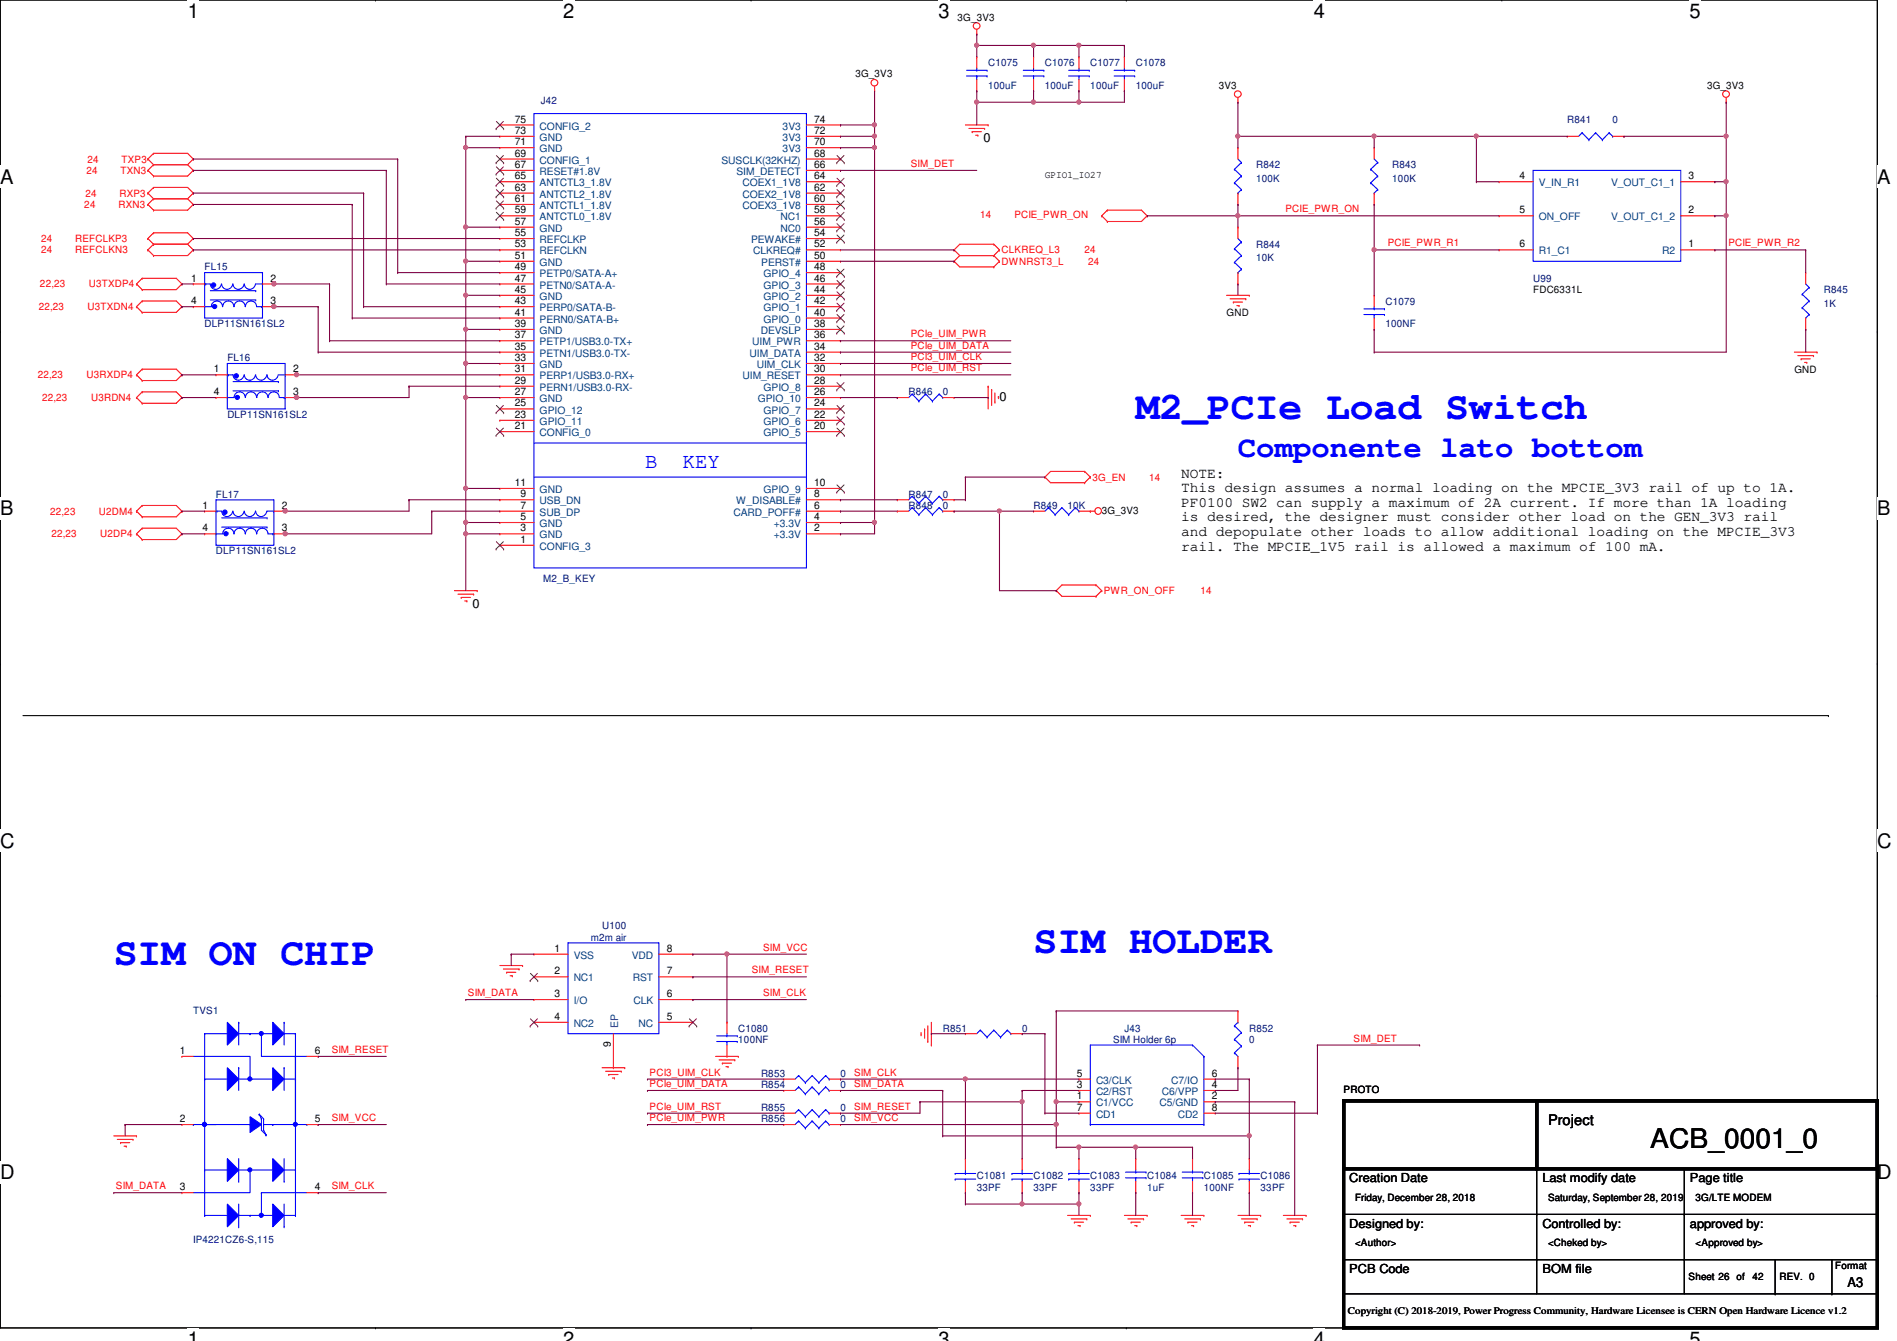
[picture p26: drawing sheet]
<svg xmlns="http://www.w3.org/2000/svg" width="297mm" height="210mm" viewBox="0 0 297 210" stroke-linecap="round" stroke-linejoin="round" font-family="sans-serif">
<defs><g id="words">
<g font-size="6.2" fill="#00f">
<text x="177.8" y="65.7">M2_PCIe Load Switch</text>
<text x="161.8" y="149.2">SIM HOLDER</text>
<text x="17.8" y="151">SIM ON CHIP</text>
</g>
<text font-size="4.8" fill="#00f" x="193.8" y="71.6">Componente lato bottom</text>
<text font-size="4.2" x="258.4" y="179.7">ACB_0001_0</text>
<g font-size="3.3" fill="#00f">
<text x="101" y="73.2">B</text>
<text x="106.9" y="73.2">KEY</text>
</g>
<g font-size="3.1">
<text x="29.4" y="2.8">1</text>
<text x="88.2" y="2.8">2</text>
<text x="147" y="2.8">3</text>
<text x="205.7" y="2.8">4</text>
<text x="264.5" y="2.8">5</text>
<text x="0" y="28.7">A</text>
<text x="294" y="28.7">A</text>
<text x="0" y="80.7">B</text>
<text x="294" y="80.7">B</text>
<text x="0" y="132.7">C</text>
<text x="294" y="132.7">C</text>
<text x="0" y="184.6">D</text>
<text x="294" y="184.6">D</text>
<text x="29.4" y="210.7">1</text>
<text x="88.2" y="210.7">2</text>
<text x="147" y="210.7">3</text>
<text x="205.7" y="210.7">4</text>
<text x="264.5" y="210.7">5</text>
</g>
<g font-size="2.3">
<text x="185" y="74.8">NOTE:</text>
<text x="185" y="77">This design assumes a normal loading on the MPCIE_3V3 rail of up to 1A.</text>
<text x="185" y="79.3">PF0100 SW2 can supply a maximum of 2A current. If more than 1A loading</text>
<text x="185" y="81.6">is desired, the designer must consider other load on the GEN_3V3 rail</text>
<text x="185" y="83.9">and depopulate other loads to allow additional loading on the MPCIE_3V3</text>
<text x="185" y="86.2">rail. The MPCIE_1V5 rail is allowed a maximum of 100 mA.</text>
<text x="242.4" y="176.1">Project</text>
</g>
<text font-size="2.1" x="289.3" y="201.4">A3</text>
<g font-size="1.9">
<text x="154" y="22.2">0</text>
<text x="156.5" y="62.8">0</text>
<text x="74" y="95.1">0</text>
<text x="211.3" y="185.1">Creation Date</text>
<text x="241.5" y="185.1">Last modify date</text>
<text x="264.6" y="185.1">Page title</text>
<text x="211.3" y="192.2">Designed by:</text>
<text x="241.5" y="192.2">Controlled by:</text>
<text x="264.6" y="192.2">approved by:</text>
<text x="211.3" y="199.3">PCB Code</text>
<text x="241.5" y="199.3">BOM file</text>
</g>
<g font-size="1.6">
<text x="149.9" y="3.2">3G_3V3</text>
<text x="133.9" y="12.1">3G_3V3</text>
<text x="190.8" y="13.9">3V3</text>
<text x="267.3" y="13.9">3G_3V3</text>
<text x="80.6" y="19.2">75</text>
<text x="80.6" y="21">73</text>
<text x="80.6" y="22.7">71</text>
<text x="127.5" y="19.2">74</text>
<text x="127.5" y="21">72</text>
<text x="127.5" y="22.7">70</text>
<text x="80.6" y="24.5">69</text>
<text x="80.6" y="26.3">67</text>
<text x="80.6" y="28.1">65</text>
<text x="80.6" y="29.8">63</text>
<text x="127.5" y="24.5">68</text>
<text x="127.5" y="26.3">66</text>
<text x="127.5" y="28.1">64</text>
<text x="127.5" y="29.8">62</text>
<text x="163.6" y="27.9">GPIO1_IO27</text>
<text x="238" y="28.1">4</text>
<text x="264.4" y="28.1">3</text>
<text x="80.6" y="31.6">61</text>
<text x="80.6" y="33.4">59</text>
<text x="80.6" y="35.2">57</text>
<text x="127.5" y="31.6">60</text>
<text x="127.5" y="33.4">58</text>
<text x="127.5" y="35.2">56</text>
<text x="238" y="33.4">5</text>
<text x="264.4" y="33.4">2</text>
<text x="80.6" y="37">55</text>
<text x="80.6" y="38.7">53</text>
<text x="80.6" y="40.5">51</text>
<text x="127.5" y="37">54</text>
<text x="127.5" y="38.7">52</text>
<text x="127.5" y="40.5">50</text>
<text x="238" y="38.7">6</text>
<text x="264.4" y="38.7">1</text>
<text x="29.9" y="44.1">1</text>
<text x="29.9" y="47.6">4</text>
<text x="42.3" y="44.1">2</text>
<text x="42.3" y="47.6">3</text>
<text x="80.6" y="42.3">49</text>
<text x="80.6" y="44.1">47</text>
<text x="80.6" y="45.8">45</text>
<text x="80.6" y="47.6">43</text>
<text x="127.5" y="42.3">48</text>
<text x="127.5" y="44.1">46</text>
<text x="127.5" y="45.8">44</text>
<text x="127.5" y="47.6">42</text>
<text x="240.1" y="45.9">FDC6331L</text>
<text x="80.6" y="49.4">41</text>
<text x="80.6" y="51.2">39</text>
<text x="80.6" y="53">37</text>
<text x="127.5" y="49.4">40</text>
<text x="127.5" y="51.2">38</text>
<text x="127.5" y="53">36</text>
<text x="192.1" y="49.4">GND</text>
<text x="33.5" y="58.3">1</text>
<text x="45.9" y="58.3">2</text>
<text x="80.6" y="58.3">31</text>
<text x="80.6" y="54.7">35</text>
<text x="80.6" y="56.5">33</text>
<text x="127.5" y="58.3">30</text>
<text x="127.5" y="54.7">34</text>
<text x="127.5" y="56.5">32</text>
<text x="281" y="58.3">GND</text>
<text x="33.5" y="61.8">4</text>
<text x="45.9" y="61.8">3</text>
<text x="80.6" y="65.4">23</text>
<text x="80.6" y="63.6">25</text>
<text x="80.6" y="61.8">27</text>
<text x="80.6" y="60.1">29</text>
<text x="127.5" y="65.4">22</text>
<text x="127.5" y="63.6">24</text>
<text x="127.5" y="61.8">26</text>
<text x="127.5" y="60.1">28</text>
<text x="80.6" y="67.2">21</text>
<text x="127.5" y="67.2">20</text>
<text x="80.6" y="76.1">11</text>
<text x="81.5" y="77.9">9</text>
<text x="127.5" y="77.9">8</text>
<text x="127.5" y="76.1">10</text>
<text x="31.7" y="79.6">1</text>
<text x="31.7" y="83.2">4</text>
<text x="44.1" y="79.6">2</text>
<text x="44.1" y="83.2">3</text>
<text x="81.5" y="83.2">3</text>
<text x="81.5" y="81.4">5</text>
<text x="81.5" y="79.6">7</text>
<text x="127.5" y="83.2">2</text>
<text x="127.5" y="81.4">4</text>
<text x="127.5" y="79.6">6</text>
<text x="172.5" y="80.4">3G_3V3</text>
<text x="81.5" y="85">1</text>
<text x="86.8" y="149">1</text>
<text x="104.4" y="149">8</text>
<text x="86.8" y="152.5">2</text>
<text x="104.4" y="152.5">7</text>
<text x="86.8" y="156.1">3</text>
<text x="86.8" y="159.6">4</text>
<text x="104.4" y="159.6">5</text>
<text x="104.4" y="156.1">6</text>
<text x="28.1" y="165">1</text>
<text x="49.3" y="165">6</text>
<text x="95.7" y="163.9" transform="rotate(-90 95.7 163.9)">9</text>
<text x="168.6" y="172.1">1</text>
<text x="168.6" y="170.3">3</text>
<text x="168.6" y="168.5">5</text>
<text x="168.6" y="173.9">7</text>
<text x="189.7" y="172.1">2</text>
<text x="189.7" y="170.3">4</text>
<text x="189.7" y="168.5">6</text>
<text x="189.7" y="173.9">8</text>
<text x="210.4" y="171.1">PROTO</text>
<text x="28.1" y="175.6">2</text>
<text x="49.3" y="175.6">5</text>
<text x="28.1" y="186.3">3</text>
<text x="49.3" y="186.3">4</text>
<text x="212.2" y="188">Friday, December 28, 2018</text>
<text x="242.4" y="188">Saturday, September 28, 2019</text>
<text x="265.5" y="188">3G/LTE MODEM</text>
<text x="212.2" y="195.1">&lt;Author&gt;</text>
<text x="242.4" y="195.1">&lt;Cheked by&gt;</text>
<text x="265.5" y="195.1">&lt;Approved by&gt;</text>
<text x="264.4" y="200.4">Sheet 26 of</text>
<text x="274.4" y="200.4">42</text>
<text x="278.6" y="200.4">REV. 0</text>
<text x="287.4" y="198.6">Format</text>
<text x="211.1" y="205.7">Copyright (C) 2018-2019, Power Progress Community, Hardware Licensee is CERN Open Hardware Licence v1.2</text>
</g>
<g font-size="1.6" fill="#00007f">
<text x="154.7" y="10.3">C1075</text>
<text x="163.6" y="10.3">C1076</text>
<text x="170.7" y="10.3">C1077</text>
<text x="177.8" y="10.3">C1078</text>
<text x="84.7" y="16.2">J42</text>
<text x="154.7" y="13.9">100uF</text>
<text x="163.6" y="13.9">100uF</text>
<text x="170.7" y="13.9">100uF</text>
<text x="177.8" y="13.9">100uF</text>
<text x="245.4" y="19.2">R841</text>
<text x="252.5" y="19.2">0</text>
<text x="196.7" y="26.3">R842</text>
<text x="196.7" y="28.4">100K</text>
<text x="218" y="26.3">R843</text>
<text x="218" y="28.4">100K</text>
<text x="196.7" y="38.8">R844</text>
<text x="196.7" y="40.9">10K</text>
<text x="32" y="42.3">FL15</text>
<text x="217" y="47.7">C1079</text>
<text x="240.1" y="44.1">U99</text>
<text x="285.6" y="45.9">R845</text>
<text x="32" y="51.2">DLP11SN161SL2</text>
<text x="217" y="51.2">100NF</text>
<text x="285.6" y="48">1K</text>
<text x="35.6" y="56.6">FL16</text>
<text x="35.6" y="65.4">DLP11SN161SL2</text>
<text x="142.3" y="61.9">R846</text>
<text x="147.6" y="61.9">0</text>
<text x="33.8" y="77.9">FL17</text>
<text x="142.3" y="77.9">R847</text>
<text x="147.6" y="77.9">0</text>
<text x="142.3" y="79.7">R848</text>
<text x="147.6" y="79.7">0</text>
<text x="161.8" y="79.7">R849</text>
<text x="167.2" y="79.7">10K</text>
<text x="33.8" y="86.8">DLP11SN161SL2</text>
<text x="85" y="91.1">M2_B_KEY</text>
<text x="92.5" y="147.2">m2m air</text>
<text x="94.3" y="145.5">U100</text>
<text x="30.3" y="158.8">TVS1</text>
<text x="115.6" y="161.5">C1080</text>
<text x="147.6" y="161.5">R851</text>
<text x="160.1" y="161.5">0</text>
<text x="176.1" y="161.5">J43</text>
<text x="195.6" y="161.5">R852</text>
<text x="115.6" y="163.2">100NF</text>
<text x="174.3" y="163.2">SIM Holder 6p</text>
<text x="195.6" y="163.2">0</text>
<text x="119.2" y="170.3">R854</text>
<text x="119.2" y="173.9">R855</text>
<text x="119.2" y="168.6">R853</text>
<text x="131.6" y="170.3">0</text>
<text x="131.6" y="173.9">0</text>
<text x="131.6" y="168.6">0</text>
<text x="119.2" y="175.7">R856</text>
<text x="131.6" y="175.7">0</text>
<text x="152.9" y="184.6">C1081</text>
<text x="161.8" y="184.6">C1082</text>
<text x="170.7" y="184.6">C1083</text>
<text x="179.6" y="184.6">C1084</text>
<text x="188.5" y="184.6">C1085</text>
<text x="197.4" y="184.6">C1086</text>
<text x="152.9" y="186.4">33PF</text>
<text x="161.8" y="186.4">33PF</text>
<text x="170.7" y="186.4">33PF</text>
<text x="179.6" y="186.4">1uF</text>
<text x="188.5" y="186.4">100NF</text>
<text x="197.4" y="186.4">33PF</text>
<text x="30.3" y="194.5">IP4221CZ6-S,115</text>
</g>
<g font-size="1.6" fill="#00407f">
<text x="84.5" y="20.3">CONFIG_2</text>
<text x="84.5" y="22.1">GND</text>
<text x="84.5" y="23.8">GND</text>
<text x="122.6" y="20.3">3V3</text>
<text x="122.6" y="22.1">3V3</text>
<text x="122.6" y="23.8">3V3</text>
<text x="84.5" y="25.6">CONFIG_1</text>
<text x="84.5" y="27.4">RESET#1.8V</text>
<text x="84.5" y="29.2">ANTCTL3_1.8V</text>
<text x="113" y="25.6">SUSCLK(32KHZ)</text>
<text x="115.3" y="27.4">SIM_DETECT</text>
<text x="116.2" y="29.2">COEX1_1V8</text>
<text x="241" y="29.2">V_IN_R1</text>
<text x="252.3" y="29.2">V_OUT_C1_1</text>
<text x="84.5" y="30.9">ANTCTL2_1.8V</text>
<text x="84.5" y="32.7">ANTCTL1_1.8V</text>
<text x="84.5" y="34.5">ANTCTL0_1.8V</text>
<text x="116.2" y="30.9">COEX2_1V8</text>
<text x="116.2" y="32.7">COEX3_1V8</text>
<text x="122.2" y="34.5">NC1</text>
<text x="241" y="34.5">ON_OFF</text>
<text x="252.3" y="34.5">V_OUT_C1_2</text>
<text x="84.5" y="36.3">GND</text>
<text x="84.5" y="38.1">REFCLKP</text>
<text x="84.5" y="39.8">REFCLKN</text>
<text x="84.5" y="41.6">GND</text>
<text x="117.6" y="38.1">PEWAKE#</text>
<text x="117.9" y="39.8">CLKREQ#</text>
<text x="119.2" y="41.6">PERST#</text>
<text x="122.2" y="36.3">NC0</text>
<text x="241" y="39.8">R1_C1</text>
<text x="260.3" y="39.8">R2</text>
<text x="84.5" y="43.4">PETP0/SATA-A+</text>
<text x="84.5" y="45.2">PETN0/SATA-A-</text>
<text x="84.5" y="46.9">GND</text>
<text x="119.5" y="43.4">GPIO_4</text>
<text x="119.5" y="45.2">GPIO_3</text>
<text x="119.5" y="46.9">GPIO_2</text>
<text x="84.5" y="48.7">PERP0/SATA-B-</text>
<text x="84.5" y="50.5">PERN0/SATA-B+</text>
<text x="84.5" y="52.3">GND</text>
<text x="119.1" y="52.3">DEVSLP</text>
<text x="119.5" y="48.7">GPIO_1</text>
<text x="119.5" y="50.5">GPIO_0</text>
<text x="84.5" y="59.4">PERP1/USB3.0-RX+</text>
<text x="84.5" y="54.1">PETP1/USB3.0-TX+</text>
<text x="84.5" y="55.8">PETN1/USB3.0-TX-</text>
<text x="84.5" y="57.6">GND</text>
<text x="116.3" y="59.4">UIM_RESET</text>
<text x="117.3" y="55.8">UIM_DATA</text>
<text x="117.8" y="54.1">UIM_PWR</text>
<text x="118.5" y="57.6">UIM_CLK</text>
<text x="84.5" y="64.7">GPIO_12</text>
<text x="84.5" y="62.9">GND</text>
<text x="84.5" y="61.2">PERN1/USB3.0-RX-</text>
<text x="118.7" y="62.9">GPIO_10</text>
<text x="119.5" y="64.7">GPIO_7</text>
<text x="119.5" y="61.2">GPIO_8</text>
<text x="84.5" y="68.3">CONFIG_0</text>
<text x="84.5" y="66.5">GPIO_11</text>
<text x="119.5" y="68.3">GPIO_5</text>
<text x="119.5" y="66.5">GPIO_6</text>
<text x="84.5" y="77.2">GND</text>
<text x="119.5" y="77.2">GPIO_9</text>
<text x="84.5" y="82.5">GND</text>
<text x="84.5" y="80.7">SUB_DP</text>
<text x="84.5" y="79">USB_DN</text>
<text x="114.8" y="80.7">CARD_POFF#</text>
<text x="115.3" y="79">W_DISABLE#</text>
<text x="121.2" y="82.5">+3.3V</text>
<text x="84.5" y="86.1">CONFIG_3</text>
<text x="84.5" y="84.3">GND</text>
<text x="121.2" y="84.3">+3.3V</text>
<text x="89.8" y="150.1">VSS</text>
<text x="89.8" y="153.6">NC1</text>
<text x="98.9" y="150.1">VDD</text>
<text x="99.1" y="153.6">RST</text>
<text x="89.8" y="157.2">I/O</text>
<text x="89.8" y="160.7">NC2</text>
<text x="96.8" y="160.9" transform="rotate(-90 96.8 160.9)">EP</text>
<text x="99.2" y="157.2">CLK</text>
<text x="100" y="160.7">NC</text>
<text x="171.6" y="173.2">C1/VCC</text>
<text x="171.6" y="171.4">C2/RST</text>
<text x="171.6" y="169.6">C3/CLK</text>
<text x="181.6" y="173.2">C5/GND</text>
<text x="181.9" y="171.4">C6/VPP</text>
<text x="183.4" y="169.6">C7/IO</text>
<text x="171.6" y="175">CD1</text>
<text x="184.4" y="175">CD2</text>
</g>
<g font-size="1.6" fill="#f00">
<text x="13.5" y="27.2">24</text>
<text x="13.7" y="25.4">24</text>
<text x="18.9" y="27.2">TXN3</text>
<text x="19" y="25.4">TXP3</text>
<text x="142.6" y="26.1">SIM_DET</text>
<text x="13.2" y="32.6">24</text>
<text x="13.4" y="30.8">24</text>
<text x="18.5" y="32.6">RXN3</text>
<text x="18.7" y="30.8">RXP3</text>
<text x="153.5" y="34.2">14</text>
<text x="158.8" y="34.2">PCIE_PWR_ON</text>
<text x="201.3" y="33.2">PCIE_PWR_ON</text>
<text x="6.4" y="39.7">24</text>
<text x="6.4" y="37.9">24</text>
<text x="11.8" y="39.7">REFCLKN3</text>
<text x="11.8" y="37.9">REFCLKP3</text>
<text x="156.8" y="41.4">DWNRST3_L</text>
<text x="156.8" y="39.7">CLKREQ_L3</text>
<text x="169.8" y="39.7">24</text>
<text x="170.4" y="41.4">24</text>
<text x="217.3" y="38.6">PCIE_PWR_R1</text>
<text x="270.6" y="38.6">PCIE_PWR_R2</text>
<text x="6.3" y="45">22,23</text>
<text x="13.9" y="45">U3TXDP4</text>
<text x="6.1" y="48.6">22,23</text>
<text x="13.7" y="48.6">U3TXDN4</text>
<text x="142.6" y="52.8">PCIe_UIM_PWR</text>
<text x="5.9" y="59.2">22,23</text>
<text x="13.5" y="59.2">U3RXDP4</text>
<text x="142.6" y="56.3">PCI3_UIM_CLK</text>
<text x="142.6" y="54.6">PCIe_UIM_DATA</text>
<text x="142.6" y="58.1">PCIe_UIM_RST</text>
<text x="6.6" y="62.8">22,23</text>
<text x="14.3" y="62.8">U3RDN4</text>
<text x="171.1" y="75.2">3G_EN</text>
<text x="180" y="75.2">14</text>
<text x="7.9" y="80.6">22,23</text>
<text x="15.5" y="80.6">U2DM4</text>
<text x="8" y="84.1">22,23</text>
<text x="15.7" y="84.1">U2DP4</text>
<text x="172.8" y="93">PWR_ON_OFF</text>
<text x="188" y="93">14</text>
<text x="119.5" y="148.8">SIM_VCC</text>
<text x="73.3" y="155.9">SIM_DATA</text>
<text x="117.7" y="152.4">SIM_RESET</text>
<text x="119.5" y="155.9">SIM_CLK</text>
<text x="51.9" y="164.8">SIM_RESET</text>
<text x="212" y="163">SIM_DET</text>
<text x="101.7" y="168.4">PCI3_UIM_CLK</text>
<text x="101.7" y="170.1">PCIe_UIM_DATA</text>
<text x="101.7" y="173.7">PCIe_UIM_RST</text>
<text x="133.7" y="168.4">SIM_CLK</text>
<text x="133.7" y="170.1">SIM_DATA</text>
<text x="133.7" y="173.7">SIM_RESET</text>
<text x="51.9" y="175.5">SIM_VCC</text>
<text x="101.7" y="175.5">PCIe_UIM_PWR</text>
<text x="133.7" y="175.5">SIM_VCC</text>
<text x="18.2" y="186.1">SIM_DATA</text>
<text x="51.9" y="186.1">SIM_CLK</text>
</g>
</g></defs>
<path d="M0 0h294v207.9h-294z" fill="none" stroke="#000" stroke-width=".17"/>
<g fill="#fff">
<path d="M29.4 0h1.8v3.5h-1.8z"/>
<path d="M29.4 207.9h1.8v2h-1.8z"/>
</g>
<path d="M58.8 0h.1M58.8 207.9h.1" fill="none" stroke="#000" stroke-width=".17"/>
<g fill="#fff">
<path d="M88.2 0h1.7v3.5h-1.7z"/>
<path d="M88.2 207.9h1.7v2h-1.7z"/>
</g>
<path d="M117.6 0h.1M117.6 207.9h.1" fill="none" stroke="#000" stroke-width=".17"/>
<g fill="#fff">
<path d="M147 0h1.7v3.5h-1.7z"/>
<path d="M147 207.9h1.7v2h-1.7z"/>
</g>
<path d="M176.4 0h.1M176.4 207.9h.1" fill="none" stroke="#000" stroke-width=".17"/>
<g fill="#fff">
<path d="M205.7 0h1.8v3.5h-1.8z"/>
<path d="M205.7 207.9h1.8v2h-1.8z"/>
</g>
<path d="M235.2 0h.1M235.2 207.9h.1" fill="none" stroke="#000" stroke-width=".17"/>
<g fill="#fff">
<path d="M264.5 0h1.8v3.5h-1.8z"/>
<path d="M264.5 207.9h1.8v2h-1.8z"/>
<path d="M0 26h2.1v3.4h-2.1z"/>
<path d="M294 26h2v3.4h-2z"/>
<path d="M0 77.9h2.1v3.5h-2.1z"/>
<path d="M294 77.9h2v3.5h-2z"/>
</g>
<path d="M0 51.9h.1M294 51.9h.1" fill="none" stroke="#000" stroke-width=".17"/>
<g fill="#fff">
<path d="M0 129.9h2.3v3.4h-2.3z"/>
<path d="M294 129.9h2.2v3.4h-2.2z"/>
</g>
<path d="M0 103.9h.1M294 103.9h.1" fill="none" stroke="#000" stroke-width=".17"/>
<path d="M0 103.9h.1M294 103.9h.1" fill="none" stroke="#000" stroke-width=".16"/>
<g fill="#fff">
<path d="M0 181.8h2.3v3.5h-2.3z"/>
<path d="M294 181.8h2.2v3.5h-2.2z"/>
</g>
<g fill="none" stroke="#000" stroke-width=".17">
<path d="M3.6 112h282.7M286.3 112h.1M0 155.9h.1M294 155.9h.1M210.4 172.3h8.9M219.3 172.3h.1M210.4 190.1h83.6M210.4 197.2h83.6M240.6 190.1h.1M240.6 197.2h.1M240.6 197.2v5.3h-30.2M240.6 183v14.2"/>
<path d="M263.7 190.1h.1M263.7 197.2h.1M263.7 197.2v5.3h-23.1M263.7 183v14.2M278 197.2v5.3M286.8 197.2v5.3M294 190.1h.1M294 197.2h.1M263.7 202.5h30.3M278 202.5h.1M286.8 202.5h.1M294 202.5h.1"/>
</g>
<g fill="none" stroke="#f00" stroke-width=".17">
<path d="M136.9 14.2h.1M136.9 13.5v.7M151.2 19.6h3.5M152.9 5.3h.1M152.9 8.9h.1M152.9 14.2h.1M152.9 4.6v.7M152.9 8.9v1.8M152.9 12.4v1.8M154.7 19.6h.1M168.9 8.9h.1M168.9 14.2h.1"/>
<path d="M168.9 8.9v1.8M168.9 12.4v1.8M193.8 16h.1M193.8 15.3v.7M270.3 16h.1M270.3 15.3v.7M23.2 30.2h.1M23.2 32h.1M23.2 24.9h.1M23.2 26.7h.1M23.2 39.1h.1M23.2 37.3h.1"/>
<path d="M23.2 39.1l.8 .9M23.2 30.2l.8 .9M23.2 32l.8 .9M23.2 24.9l.8 .9M23.2 26.7l.8 .9M23.2 37.3l.8 .9M24 29.3h.1M24 31.1h.1M24 32.9h.1M24 24h.1M24 25.8h.1M24 27.6h.1"/>
<path d="M24 38.2h.1M24 36.4h.1M24 29.3l-.8 .9M24 36.4h5.4l.9 .9M24 36.4l-.8 .9M24 29.3h5.4l.9 .9M24 31.1h5.4M24 31.1l-.8 .9M24 38.2l-.8 .9M24 24l-.8 .9M24 24h5.4l.9 .9M24 25.8h5.4"/>
<path d="M24 25.8l-.8 .9M24 38.2h5.4M29.4 31.1l.9 .9M29.4 25.8l.9 .9M29.4 38.2l.9 .9M30.3 30.2h.1M30.3 32h.1M30.3 24.9h.1M30.3 26.7h.1M30.3 39.1h.1M30.3 37.3h.1M30.3 32l-.9 .9h-5.4"/>
<path d="M30.3 39.1l-.9 .9h-5.4M30.3 30.2l-.9 .9M30.3 24.9l-.9 .9M30.3 26.7l-.9 .9h-5.4M30.3 37.3l-.9 .9M149.4 39.1h.1M149.4 39.1l.9 .9M151.7 20.1h2.5M152.2 20.6h.1M152.2 20.6h1.5M152.8 21.2h.3M153.1 21.2h.1"/>
<path d="M154.2 20.1h.1M155.6 38.2h.1M155.6 38.2h-5.3l-.9 .9M155.6 38.2l.9 .9M156.5 39.1h.1M156.5 39.1l-.9 .9M172.5 33.8h.1M172.5 33.8l.9 .9M173.4 32.9h.1M173.4 34.7h.1M173.4 32.9l-.9 .9M173.4 32.9h5.3l.9 .9"/>
<path d="M179.6 33.8h.1M179.6 33.8l-.9 .9h-5.3M193.8 35.6h.1M193.8 35.6v1.7M215.2 23.1h.1M215.2 32h.1M215.2 23.1v1.8M215.2 30.2v1.8M245.4 21.3h.1M245.4 21.3h1.8M252.5 21.3h1.8M254.3 21.3h.1"/>
<path d="M21.4 44.4h.1M21.4 48h.1M21.4 58.7h.1M21.4 44.4l.9 .9M21.4 48l.9 .9M21.4 58.7l.9 .9M22.3 43.6h.1M22.3 45.3h.1M22.3 47.1h.1M22.3 48.9h.1M22.3 57.8h.1M22.3 59.6h.1"/>
<path d="M22.3 43.6l-.9 .8M22.3 43.6h5.3l.9 .8M22.3 47.1l-.9 .9M22.3 47.1h5.3l.9 .9M22.3 57.8l-.9 .9M22.3 57.8h5.3l.9 .9M24 40h.1M28.5 44.4h.1M28.5 48h.1M28.5 58.7h.1M28.5 44.4l-.9 .9h-5.3M28.5 48l-.9 .9h-5.3"/>
<path d="M28.5 58.7l-.9 .9h-5.3M149.4 40.9h.1M149.4 40.9l.9 .9h5.3M150.3 40l-.9 .9M150.3 40h5.3M155.6 40h.1M155.6 41.8h.1M155.6 40l.9 .9M156.5 40.9h.1M156.5 40.9l-.9 .9M192.1 46.2h3.5M192.6 46.8h2.5"/>
<path d="M193.1 47.3h.1M193.1 47.3h1.5M193.7 47.8h.3M193.8 44.4h.1M193.8 42.7v1.7M194 47.8h.1M195.1 46.8h.1M195.6 46.2h.1M281 55.1h3.5M281.5 55.7h2.5M282 56.2h.1M282 56.2h1.5"/>
<path d="M282.6 56.7h.3M282.9 56.7h.1M284 55.7h.1M284.5 55.1h.1M21.4 62.2h.1M21.4 62.2l.9 .9M22.3 61.3h.1M22.3 63.1h.1M22.3 79.1h.1M22.3 61.3l-.9 .9M22.3 61.3h5.3l.9 .9M22.3 79.1l-.9 .9"/>
<path d="M22.3 79.1h5.3l.9 .9M28.5 62.2h.1M28.5 62.2l-.9 .9h-5.3M140.5 62.2h.1M140.5 62.2h1.8M147.6 62.2h1.8M149.4 62.2h.1M154.7 60.5h.1M154.7 60.5v3.5M155.3 61h.1M155.3 61v2.5M155.8 62.9h.1"/>
<path d="M155.8 61.5v1.4M156.3 62.1h.1M156.3 62.1v.3M163.6 74.7h.1M163.6 74.7l.9 .9h5.3M169.8 73.8h.1M169.8 75.6h.1M169.8 73.8l.9 .9M169.8 73.8h-5.3l-.9 .9M170.7 74.7h.1M170.7 74.7l-.9 .9M21.4 80h.1"/>
<path d="M21.4 83.6h.1M21.4 80l.9 .9M21.4 83.6l.9 .9M22.3 80.9h.1M22.3 82.7h.1M22.3 84.5h.1M22.3 82.7l-.9 .9M22.3 82.7h5.3l.9 .9M28.5 80h.1M28.5 83.6h.1M28.5 80l-.9 .9h-5.3M28.5 83.6l-.9 .9h-5.3"/>
<path d="M71.2 92.5h3.5M71.7 93h2.5M72.2 93.5h.1M72.2 93.5h1.5M72.8 94.1h.3M73.1 94.1h.1M74.2 93h.1M74.7 92.5h.1M140.5 80h.1M140.5 80h1.8M147.6 80h1.8M149.4 80h.1"/>
<path d="M165.4 92.5h.1M165.4 92.5l.9 .8h5.3M170.7 80h.1M170.7 80h.7M171.6 91.6h.1M171.6 93.3h.1M171.6 91.6l.9 .9M171.6 91.6h-5.3l-.9 .9M172.5 92.5h.1M172.5 92.5l-.9 .8M78.3 151.1h3.5M78.8 151.7h2.5"/>
<path d="M79.3 152.2h.1M79.3 152.2h1.5M79.9 152.7h.3M80.2 152.7h.1M81.3 151.7h.1M81.8 151.1h.1M83.6 149.4h.1M83.6 152.9h.1M83.6 156.5h.1M83.6 149.4h5.3M83.6 152.9h5.3M83.6 156.5h5.3"/>
<path d="M103.2 149.4h5.3M103.2 152.9h5.3M103.2 156.5h5.3M108.5 156.5h.1M108.5 152.9h.1M108.5 149.4h.1M193.8 158.2h.1M193.8 158.2v1.8M17.8 177.8h3.6M18.4 178.4h2.4M18.9 178.9h.1M18.9 178.9h1.4"/>
<path d="M19.4 179.4h.4M19.8 179.4h.1M20.8 178.4h.1M21.4 177.8h.1M83.6 160h.1M83.6 160h5.3M94.3 167.1h3.5M94.8 167.7h2.5M95.3 168.2h.1M95.3 168.2h1.5M95.9 168.7h.3M96.1 167.1h.1"/>
<path d="M96.1 161.8v5.3M96.2 168.7h.1M97.3 167.7h.1M97.8 167.1h.1M103.2 160h5.3M108.5 160h.1M112.1 165.4h3.5M112.6 165.9h2.5M113.1 166.4h.1M113.1 166.4h1.5M113.7 167h.3M114 167h.1"/>
<path d="M115.1 165.9h.1M115.6 165.4h.1M122.7 170.7h.1M122.7 174.2h.1M122.7 168.9h.1M122.7 170.7h1.8M122.7 174.2h1.8M122.7 168.9h1.8M129.8 170.7h1.8M129.8 174.2h1.8M129.8 168.9h1.8M131.6 170.7h.1"/>
<path d="M131.6 174.2h.1M131.6 168.9h.1M144.2 162h.1M144.2 161.6v.4M144.8 161.1h.1M144.8 161.1v1.4M145.3 163h.1M145.3 160.6v2.4M145.8 163.6h.1M145.8 160v3.6M151.2 161.8h.1M151.2 161.8h1.7"/>
<path d="M158.3 161.8h1.8M160.1 161.8h.1M193.8 167.1h.1M193.8 165.4v1.7M151.2 186.7h.1M151.2 181.4h.1M151.2 181.4v1.7M151.2 184.9v1.8M167.2 190.2h3.5M167.7 190.8h2.5M168.2 191.3h.1M168.2 191.3h1.5"/>
<path d="M168.8 191.9h.3M168.9 186.7h.1M168.9 181.4h.1M168.9 181.4v1.7M168.9 184.9v1.8M169.1 191.9h.1M170.2 190.8h.1M170.7 190.2h.1M176.1 190.2h3.5M176.6 190.8h2.5M177.1 191.3h.1M177.1 191.3h1.5"/>
<path d="M177.7 191.9h.3M178 191.9h.1M179.1 190.8h.1M179.6 190.2h.1M185 190.2h3.5M185.5 190.8h2.5M186 191.3h.1M186 191.3h1.4M186.6 191.9h.3M186.9 191.9h.1M188 190.8h.1M188.5 190.2h.1"/>
<path d="M193.8 190.2h3.6M194.4 190.8h2.4M194.9 191.3h.1M194.9 191.3h1.4M195.4 191.9h.4M195.6 186.7h.1M195.6 181.4h.1M195.6 181.4v1.7M195.6 184.9v1.8M195.8 191.9h.1M196.8 190.8h.1M197.4 190.2h.1"/>
<path d="M201 190.2h3.5M201.5 190.8h2.5M202 191.3h.1M202 191.3h1.5M202.6 191.9h.3M202.9 191.9h.1M204 190.8h.1M204.5 190.2h.1"/>
<circle cx="136.9" cy="12.9" r=".52"/>
<circle cx="152.9" cy="4.1" r=".52"/>
<circle cx="193.8" cy="14.7" r=".52"/>
<circle cx="270.3" cy="14.7" r=".52"/>
<circle cx="171.9" cy="80" r=".52"/>
</g>
<path d="M210.4 172.3h30.2v10.7h-30.2zM210.4 172.3h83.6v35.6h-83.6zM240.6 172.3h53.4v10.7h-53.4z" fill="none" stroke="#000" stroke-width=".51"/>
<g fill="none" stroke="#00f" stroke-width=".17">
<path d="M151.3 11.9h3.3M151.3 11h3.3M152.9 11h.1M152.9 11.9h.1M152.9 10.7v.3M152.9 11.9v.5M154.6 11.9h.1M154.6 11h.1M167.3 11.9h3.3M167.3 11h3.3M168.9 11h.1M168.9 11.9h.1"/>
<path d="M168.9 10.7v.3M168.9 11.9v.5M170.6 11.9h.1M170.6 11h.1M193.3 38.9h.1M193.3 38.9l1.1 1.1M193.8 37.3l.6 .6M194.4 37.9h.1M194.4 37.9l-1.1 1M214.6 26.5h.1M214.6 28.6h.1M214.6 26.5l1.1 1.1"/>
<path d="M214.6 28.6l1.1 1.1M215.2 30.2h.1M215.2 24.9l.5 .5M215.7 25.4h.1M215.7 27.6h.1M215.7 29.7h.1M215.7 25.4l-1.1 1.1M215.7 27.6l-1.1 1M215.7 29.7l-.5 .5M247.7 20.8h.1M247.7 20.8l-.5 .5M247.7 20.8l1.1 1.1"/>
<path d="M248.8 21.9h.1M249.8 20.8h.1M249.8 20.8l-1 1.1M249.8 20.8l1.1 1.1M250.9 21.9h.1M252 20.8h.1M252 20.8l-1.1 1.1M252 20.8l.5 .5M252.5 21.3h.1M193.3 41.1h.1M193.3 41.1l1.1 1M193.8 42.7h.1"/>
<path d="M194.4 40h.1M194.4 42.1h.1M194.4 40l-1.1 1.1M194.4 42.1l-.6 .6M142.8 79.5h.1M142.8 61.7h.1M142.8 79.5l-.5 .5M142.8 79.5l1.1 1.1M142.8 61.7l-.5 .5M142.8 61.7l1.1 1.1M143.9 62.8h.1M144.9 79.5h.1"/>
<path d="M144.9 61.7h.1M144.9 79.5l-1 1.1M144.9 79.5l1.1 1.1M144.9 61.7l-1 1.1M144.9 61.7l1.1 1.1M146 62.8h.1M147.1 79.5h.1M147.1 61.7h.1M147.1 79.5l-1.1 1.1M147.1 79.5l.5 .5M147.1 61.7l-1.1 1.1M147.1 61.7l.5 .5"/>
<path d="M147.6 62.2h.1M33.8 80h.9a.87 .87 0 0 0 .9 .9 .87 .87 0 0 0 .8-.9M33.8 83.6h.1M33.8 83.6h1.1a.87 .87 0 0 1 .8-.9 .87 .87 0 0 1 .9 .9M33.8 80h.1M34 80h.1M34.7 81.1h7.1M34.7 82.5h7.1M36.5 80a.87 .87 0 0 0 .9 .9 .87 .87 0 0 0 .8-.9M36.7 83.6a.87 .87 0 0 1 .8-.9 .87 .87 0 0 1 .9 .9M38.3 80a.87 .87 0 0 0 .8 .9 .87 .87 0 0 0 .9-.9M38.4 83.6a.87 .87 0 0 1 .9-.9 .87 .87 0 0 1 .9 .9"/>
<path d="M40 80a.87 .87 0 0 0 .9 .9 .87 .87 0 0 0 .9-.9M40.2 83.6a.87 .87 0 0 1 .9-.9 .87 .87 0 0 1 .8 .9M41.8 81.1h.1M41.8 82.5h.1M41.8 80h1.1M42 83.6h.9M42.7 83.6h.1M42.9 80h.1M42.9 83.6h.1M143.9 80.6h.1M146 80.6h.1M147.6 80h.1"/>
<path d="M88.9 147.6h14.3v14.2h-14.3zM125 170.1h.1M125 173.7h.1M125 168.4h.1M125 170.1l-.5 .6M125 170.1l1.1 1.1M125 173.7l-.5 .5M125 173.7l1.1 1.1M125 168.4l-.5 .5M125 168.4l1.1 1.1M126.1 171.2h.1M126.1 174.8h.1"/>
<path d="M126.1 169.5h.1M127.2 170.1h.1M127.2 173.7h.1M127.2 168.4h.1M127.2 170.1l-1.1 1.1M127.2 170.1l1 1.1M127.2 173.7l-1.1 1.1M127.2 173.7l1 1.1M127.2 168.4l-1.1 1.1M127.2 168.4l1 1.1M128.2 171.2h.1M128.2 174.8h.1"/>
<path d="M128.2 169.5h.1M129.3 170.1h.1M129.3 173.7h.1M129.3 168.4h.1M129.3 170.1l-1.1 1.1M129.3 170.1l.5 .6M129.3 173.7l-1.1 1.1M129.3 173.7l.5 .5M129.3 168.4l-1.1 1.1M129.3 168.4l.5 .5M129.8 170.7h.1M129.8 174.2h.1"/>
<path d="M129.8 168.9h.1M153.5 161.2h.1M153.5 161.2l-.6 .6M153.5 161.2l1.1 1.1M154.6 162.3h.1M155.6 161.2h.1M155.6 161.2l-1 1.1M155.6 161.2l1.1 1.1M156.7 162.3h.1M157.7 161.2h.1M157.7 161.2l-1 1.1M157.7 161.2l.6 .6"/>
<path d="M158.3 161.8h.1M193.3 164.8h.1M193.3 162.7h.1M193.3 160.6h.1M193.3 164.8l.5 .6M193.3 162.7l1.1 1M193.3 160.6l1.1 1M193.8 160h.1M193.8 160l-.5 .6M194.4 163.7h.1M194.4 161.6h.1M194.4 163.7l-1.1 1.1"/>
<path d="M194.4 161.6l-1.1 1.1M149.6 183.7h.1M149.6 184.6h.1M149.6 183.7h3.2M149.6 184.6h3.2M151.2 184.6h.1M151.2 183.7h.1M151.2 183.1v.6M151.2 184.6v.3M167.3 183.7h.1M167.3 184.6h.1M167.3 183.7h3.3"/>
<path d="M167.3 184.6h3.3M168.9 184.6h.1M168.9 183.7h.1M168.9 183.1v.6M168.9 184.6v.3M194 183.7h.1M194 184.6h.1M194 183.7h3.2M194 184.6h3.2M195.6 184.6h.1M195.6 183.7h.1M195.6 183.1v.6"/>
<path d="M195.6 184.6v.3"/>
</g>
<path d="M83 153.5h.1M83.1 152.4l1.1 1.1M83.1 159.5l1.1 1.1M84.2 152.4l-1.2 1.1M84.2 159.5l-1.2 1.1M84.2 153.5h.1M107.9 159.5l1.2 1.1M109 159.5l-1.1 1.1M83 160.6h.1M84.2 160.6h.1M107.9 160.6h.1M109.1 160.6h.1" fill="none" stroke="#7f4000" stroke-width=".16"/>
<circle cx="35.2" cy="80.2" r=".34" fill="#00f"/>
<circle cx="35.2" cy="80.2" r=".34" fill="none" stroke="#00f" stroke-width=".17"/>
<circle cx="35.4" cy="83.5" r=".33" fill="#00f"/>
<g fill="none" stroke="#00f" stroke-width=".17">
<path d="M83.6 17.8h42.7v71.1h-42.7zM193.3 26.5h.1M193.3 28.6h.1M193.3 26.5l1.1 1.1M193.3 28.6l1.1 1.1M193.8 30.2h.1M193.8 24.9l.6 .5M194.4 25.4h.1M194.4 27.6h.1M194.4 29.7h.1M194.4 25.4l-1.1 1.1M194.4 27.6l-1.1 1"/>
<path d="M194.4 29.7l-.6 .5M213.6 49.2h3.2M213.6 48.3h3.2M215.2 48.3h.1M215.2 49.2h.1M215.2 48v.3M215.2 49.2v.6M216.8 49.2h.1M216.8 48.3h.1M33.8 78.2h9.1v7.1h-9.1zM83.6 69.3h42.7M83.6 74.7h42.7"/>
<path d="M126.3 69.3h.1M126.3 74.7h.1M142.8 77.7h.1M142.8 77.7l-.5 .5M142.8 77.7l1.1 1.1M143.9 78.8h.1M144.9 77.7h.1M144.9 77.7l-1 1.1M144.9 77.7l1.1 1.1M146 78.8h.1M147.1 77.7h.1M147.1 77.7l-1.1 1.1"/>
<path d="M147.1 77.7l.5 .5M147.6 78.2h.1M125 175.5h.1M125 175.5l-.5 .5M125 175.5l1.1 1.1M126.1 176.6h.1M127.2 175.5h.1M127.2 175.5l-1.1 1.1M127.2 175.5l1 1.1M128.2 176.6h.1M129.3 175.5h.1M129.3 175.5l-1.1 1.1"/>
<path d="M129.3 175.5l.5 .5M129.8 176h.1M170.7 176h.1M170.7 176h17.8M186.7 163.6h.1M186.7 163.6h-16v12.4M186.7 163.6l1.8 1.8M188.5 176h.1M188.5 165.4h.1M188.5 165.4v10.6M39.2 190.2h.1M39.2 183.1h.1"/>
<path d="M39.2 190.2h3.5M39.2 183.1h3.5M158.5 183.7h.1M158.5 184.6h.1M158.5 183.7h3.2M158.5 184.6h3.2M160.1 184.6h.1M160.1 183.7h.1M160.1 183.1v.6M160.1 184.6v.3M176.2 184.4h3.2M176.2 183.5h3.2"/>
<path d="M177.8 183.5h.1M177.8 184.4h.1M177.8 183.1v.4M177.8 184.4v.5M179.4 184.4h.1M179.4 183.5h.1"/>
<circle cx="35.4" cy="83.5" r=".33"/>
</g>
<g fill="none" stroke="#f00" stroke-width=".17">
<path d="M78.3 19.6h.1M78.3 19.6h5.3M126.3 19.6h5.3M131.6 19.6h.1M78.3 21.3h.1M78.3 23.1h.1M78.3 24.9h.1M78.3 26.7h.1M78.3 28.4h.1M78.3 30.2h.1M78.3 32h.1M78.3 33.8h.1"/>
<path d="M78.3 35.6h.1M78.3 37.3h.1M78.3 39.1h.1M78.3 21.3h5.3M78.3 23.1h5.3M78.3 24.9h5.3M78.3 26.7h5.3M78.3 28.4h5.3M78.3 30.2h5.3M78.3 32h5.3M78.3 33.8h5.3M78.3 35.6h5.3"/>
<path d="M78.3 37.3h5.3M78.3 39.1h5.3M126.3 21.3h5.3M126.3 23.1h5.3M126.3 24.9h5.3M126.3 26.7h5.3M126.3 28.4h5.3M126.3 30.2h5.3M126.3 32h5.3M126.3 33.8h5.3M126.3 35.6h5.3M126.3 37.3h5.3"/>
<path d="M126.3 39.1h5.3M131.6 21.3h.1M131.6 23.1h.1M131.6 24.9h.1M131.6 26.7h.1M131.6 28.4h.1M131.6 30.2h.1M131.6 32h.1M131.6 33.8h.1M131.6 35.6h.1M131.6 37.3h.1M131.6 39.1h.1"/>
<path d="M193.8 23.1h.1M193.8 32h.1M193.8 23.1v1.8M193.8 30.2v1.8M78.3 58.7h.1M78.3 40.9h.1M78.3 42.7h.1M78.3 44.4h.1M78.3 46.2h.1M78.3 48h.1M78.3 49.8h.1M78.3 51.6h.1"/>
<path d="M78.3 53.3h.1M78.3 55.1h.1M78.3 56.9h.1M78.3 58.7h5.3M78.3 40.9h5.3M78.3 42.7h5.3M78.3 44.4h5.3M78.3 46.2h5.3M78.3 48h5.3M78.3 49.8h5.3M78.3 51.6h5.3M78.3 53.3h5.3"/>
<path d="M78.3 55.1h5.3M78.3 56.9h5.3M126.3 58.7h5.3M126.3 40.9h5.3M126.3 42.7h5.3M126.3 44.4h5.3M126.3 46.2h5.3M126.3 48h5.3M126.3 49.8h5.3M126.3 51.6h5.3M126.3 53.3h5.3M126.3 55.1h5.3"/>
<path d="M126.3 56.9h5.3M131.6 58.7h.1M131.6 40.9h.1M131.6 42.7h.1M131.6 44.4h.1M131.6 46.2h.1M131.6 48h.1M131.6 49.8h.1M131.6 51.6h.1M131.6 53.3h.1M131.6 55.1h.1M131.6 56.9h.1"/>
<path d="M215.2 46.2h.1M215.2 51.6h.1M215.2 46.2v1.8M215.2 49.8v1.8M78.3 78.2h.1M78.3 76.5h.1M78.3 67.6h.1M78.3 65.8h.1M78.3 64h.1M78.3 62.2h.1M78.3 60.5h.1M78.3 78.2h5.3"/>
<path d="M78.3 76.5h5.3M78.3 67.6h5.3M78.3 65.8h5.3M78.3 64h5.3M78.3 62.2h5.3M78.3 60.5h5.3M126.3 78.2h5.3M126.3 76.5h5.3M126.3 67.6h5.3M126.3 65.8h5.3M126.3 64h5.3M126.3 62.2h5.3"/>
<path d="M126.3 60.5h5.3M131.6 78.2h.1M131.6 76.5h.1M131.6 67.6h.1M131.6 65.8h.1M131.6 64h.1M131.6 62.2h.1M131.6 60.5h.1M140.5 78.2h.1M140.5 78.2h1.8M147.6 78.2h1.8M149.4 78.2h.1"/>
<path d="M32 80h.1M32 83.6h.1M32 80h1.8M32 83.6h1.8M42.9 80h1.8M42.9 83.6h1.8M44.7 80h.1M44.7 83.6h.1M78.3 85.3h.1M78.3 83.6h.1M78.3 81.8h.1M78.3 80h.1"/>
<path d="M78.3 80h5.3M78.3 83.6h5.3M78.3 85.3h5.3M78.3 81.8h5.3M126.3 80h5.3M126.3 83.6h5.3M126.3 81.8h5.3M131.6 83.6h.1M131.6 81.8h.1M131.6 80h.1M122.7 176h.1M122.7 176h1.8"/>
<path d="M129.8 176h1.8M131.6 176h.1M168.9 172.5h.1M168.9 170.7h.1M168.9 168.9h.1M168.9 174.2h.1M168.9 172.5h1.8M168.9 170.7h1.8M168.9 168.9h1.8M168.9 174.2h1.8M188.5 172.5h1.8M188.5 170.7h1.8"/>
<path d="M188.5 168.9h1.8M188.5 174.2h1.8M190.3 172.5h.1M190.3 170.7h.1M190.3 168.9h.1M190.3 174.2h.1M160.1 186.7h.1M160.1 181.4h.1M160.1 181.4v1.7M160.1 184.9v1.8M177.8 181.4h.1M177.8 186.7h.1"/>
<path d="M177.8 181.4v1.7M177.8 184.9v1.8"/>
</g>
<g fill="none" stroke="#7f4000" stroke-width=".16">
<path d="M77.7 19l1.2 1.2M78.8 19l-1.1 1.2M77.7 20.2h.1M77.7 25.5h.1M77.7 27.3h.1M77.7 29h.1M77.7 30.8h.1M77.7 32.6h.1M77.7 34.4h.1M77.7 24.3l1.2 1.2M77.7 26.1l1.2 1.2M77.7 27.9l1.2 1.1"/>
<path d="M77.7 29.7l1.2 1.1M77.7 31.5l1.2 1.1M77.7 33.2l1.2 1.2M78.8 24.3l-1.1 1.2M78.8 26.1l-1.1 1.2M78.8 27.9l-1.1 1.1M78.8 29.7l-1.1 1.1M78.8 31.5l-1.1 1.1M78.8 33.2l-1.1 1.2M78.9 20.2h.1M78.9 25.5h.1M78.9 27.3h.1"/>
<path d="M78.9 29h.1M78.9 30.8h.1M78.9 32.6h.1M78.9 34.4h.1M131 25.5h.1M131 29h.1M131 30.8h.1M131 32.6h.1M131 34.4h.1M131 36.2h.1M131 37.9h.1M131.1 24.3l1.1 1.2"/>
<path d="M131.1 27.9l1.1 1.1M131.1 29.7l1.1 1.1M131.1 31.5l1.1 1.1M131.1 33.2l1.1 1.2M131.1 35l1.1 1.2M131.1 36.8l1.1 1.1M132.2 24.3l-1.2 1.2M132.2 27.9l-1.2 1.1M132.2 29.7l-1.2 1.1M132.2 31.5l-1.2 1.1M132.2 33.2l-1.2 1.2M132.2 35l-1.2 1.2"/>
<path d="M132.2 36.8l-1.2 1.1M132.2 25.5h.1M132.2 29h.1M132.2 30.8h.1M132.2 32.6h.1M132.2 34.4h.1M132.2 36.2h.1M132.2 37.9h.1M131 43.3h.1M131 45h.1M131 46.8h.1M131 48.6h.1"/>
<path d="M131 50.4h.1M131 52.2h.1M131.1 59.9l1.1 1.1M131.1 42.1l1.1 1.2M131.1 43.9l1.1 1.1M131.1 45.7l1.1 1.1M131.1 47.5l1.1 1.1M131.1 49.2l1.1 1.2M131.1 51l1.1 1.2M132.2 59.9l-1.2 1.1M132.2 42.1l-1.2 1.2M132.2 43.9l-1.2 1.1"/>
<path d="M132.2 45.7l-1.2 1.1M132.2 47.5l-1.2 1.1M132.2 49.2l-1.2 1.2M132.2 51l-1.2 1.2M132.2 43.3h.1M132.2 45h.1M132.2 46.8h.1M132.2 48.6h.1M132.2 50.4h.1M132.2 52.2h.1M77.7 68.2h.1M77.7 64.6h.1"/>
<path d="M77.7 67l1.2 1.2M77.7 63.5l1.2 1.1M78.8 67l-1.1 1.2M78.8 63.5l-1.1 1.1M78.9 68.2h.1M78.9 64.6h.1M131 77h.1M131 68.2h.1M131 66.4h.1M131 64.6h.1M131 61h.1M131.1 75.9l1.1 1.1"/>
<path d="M131.1 67l1.1 1.2M131.1 65.2l1.1 1.2M131.1 63.5l1.1 1.1M132.2 75.9l-1.2 1.1M132.2 67l-1.2 1.2M132.2 65.2l-1.2 1.2M132.2 63.5l-1.2 1.1M132.2 77h.1M132.2 68.2h.1M132.2 66.4h.1M132.2 64.6h.1M132.2 61h.1"/>
<path d="M77.7 85.9h.1M77.7 84.8l1.2 1.1M78.8 84.8l-1.1 1.1M78.9 85.9h.1"/>
</g>
<path d="M42.7 188.5l1.8 1.7-1.8 1.8z" fill-rule="evenodd" fill="#00f"/>
<path d="M42.7 188.5l1.8 1.7-1.8 1.8zM44.5 184.9h.1M44.5 181.4v3.5" fill="none" stroke="#00f" stroke-width=".17"/>
<path d="M42.7 181.4l1.8 1.7-1.8 1.8z" fill-rule="evenodd" fill="#00f"/>
<path d="M32 183.1h.1M32 183.1h3.6M37.4 184.9h.1M37.4 181.4v3.5M42.7 181.4l1.8 1.7-1.8 1.8zM44.5 192h.1M44.5 188.5v3.5M44.5 190.2h1.8M44.5 183.1h1.8M46.3 190.2h.1M46.3 183.1h.1M46.3 183.1v7.1" fill="none" stroke="#00f" stroke-width=".17"/>
<path d="M35.6 181.4l1.8 1.7-1.8 1.8z" fill-rule="evenodd" fill="#00f"/>
<path d="M32 190.2h.1M32 190.2h3.6M35.6 181.4l1.8 1.7-1.8 1.8zM37.4 192h.1M37.4 183.1h1.8M37.4 188.5v3.5M39.2 183.1h.1" fill="none" stroke="#00f" stroke-width=".17"/>
<path d="M35.6 188.5l1.8 1.7-1.8 1.8z" fill-rule="evenodd" fill="#00f"/>
<g fill="none" stroke="#00f" stroke-width=".17">
<path d="M32 176v14.2M37.4 176h1.8M39.2 176h.1M40.6 174.4h.1M40.6 174.4l.7 .7M40.6 174.4l.3 .7M40.9 175.1h.1M40.9 175.1v1.8l.8 .7M41.3 175.1h.1M41.3 175.1v1.8l.4 .7M41.3 176h1.4M41.7 177.6h.1"/>
<path d="M42.7 176h.1M46.3 176v7.1M32 190.2h.1M35.6 188.5l1.8 1.7-1.8 1.8zM37.4 190.2h1.8M39.2 190.2h.1M46.3 183.1h.1"/>
</g>
<path d="M39.2 174.8l1.7 1.2-1.7 1.2z" fill-rule="evenodd" fill="#00f"/>
<path d="M30.3 176h.1M30.3 176h7.1M32 176h.1M39.2 174.8l1.7 1.2-1.7 1.2zM42.7 176h.1M42.7 176h3.6" fill="none" stroke="#00f" stroke-width=".17"/>
<circle cx="46.2" cy="176" r=".32" fill="#00f"/>
<circle cx="46.2" cy="176" r=".32" fill="none" stroke="#00f" stroke-width=".17"/>
<circle cx="32" cy="176" r=".32" fill="#00f"/>
<g fill="none" stroke="#00f" stroke-width=".17">
<path d="M40.9 186.7h.1M48 186.7h-7.1v3.5"/>
<circle cx="32" cy="176" r=".32"/>
</g>
<circle cx="39.1" cy="183.1" r=".32" fill="#00f"/>
<circle cx="39.1" cy="183.1" r=".32" fill="none" stroke="#00f" stroke-width=".17"/>
<circle cx="40.9" cy="190.2" r=".32" fill="#00f"/>
<g fill="none" stroke="#00f" stroke-width=".17">
<path d="M32 161.8h.1M32 161.8v14.2M44.5 160h.1M44.5 161.8h1.8M44.5 160v3.6M46.3 165.4h.1M46.3 161.8h.1M46.3 165.4v10.6h1.7M48 176h.1M39.2 183.1v3.6h-8.9"/>
<circle cx="40.9" cy="190.2" r=".32"/>
</g>
<circle cx="32" cy="176" r=".32" fill="#00f"/>
<g fill="none" stroke="#00f" stroke-width=".17">
<path d="M37.4 161.8h1.8M39.2 161.8h.1M40.9 161.8v3.6h7.1M44.5 167.1h.1M44.5 167.1v3.6M46.3 161.8h.1M46.3 168.9h.1M46.3 161.8v14.2"/>
<circle cx="32" cy="176" r=".32"/>
</g>
<path d="M42.7 167.1l1.8 1.8-1.8 1.8z" fill-rule="evenodd" fill="#00f"/>
<path d="M42.7 167.1l1.8 1.8-1.8 1.8z" fill="none" stroke="#00f" stroke-width=".17"/>
<path d="M42.7 160l1.8 1.8-1.8 1.8z" fill-rule="evenodd" fill="#00f"/>
<path d="M42.7 160l1.8 1.8-1.8 1.8z" fill="none" stroke="#00f" stroke-width=".17"/>
<path d="M35.6 160l1.8 1.8-1.8 1.8z" fill-rule="evenodd" fill="#00f"/>
<path d="M30.3 165.4h8.9v3.5M32 161.8h.1M32 161.8h3.6M35.6 160l1.8 1.8-1.8 1.8zM37.4 160h.1M37.4 168.9h5.3M37.4 160v3.6M39.2 168.9h.1M39.2 161.8h.1M39.2 161.8h3.5" fill="none" stroke="#00f" stroke-width=".17"/>
<circle cx="40.9" cy="161.8" r=".32" fill="#00f"/>
<circle cx="40.9" cy="161.8" r=".32" fill="none" stroke="#00f" stroke-width=".17"/>
<path d="M35.6 167.1l1.8 1.8-1.8 1.8z" fill-rule="evenodd" fill="#00f"/>
<path d="M35.6 167.1l1.8 1.8-1.8 1.8z" fill="none" stroke="#00f" stroke-width=".17"/>
<circle cx="39.1" cy="168.9" r=".32" fill="#00f"/>
<g fill="none" stroke="#00f" stroke-width=".17">
<path d="M35.6 58.7h.9a.87 .87 0 0 0 .9 .8 .87 .87 0 0 0 .8-.8M35.6 58.7h.1M35.8 58.7h.1M36.5 59.7h7.1M38.3 58.7a.87 .87 0 0 0 .8 .8 .87 .87 0 0 0 .9-.8M40 58.7a.87 .87 0 0 0 .9 .8 .87 .87 0 0 0 .9-.8M41.8 58.7a.87 .87 0 0 0 .9 .8 .87 .87 0 0 0 .9-.8M43.6 59.7h.1M43.6 58.7h1.1M44.7 58.7h.1M35.6 62.2h.1M35.6 62.2h1.1a.87 .87 0 0 1 .8-.9 .87 .87 0 0 1 .9 .9"/>
<path d="M36.5 61.2h7.1M38.4 62.2a.87 .87 0 0 1 .9-.9 .87 .87 0 0 1 .9 .9M40.2 62.2a.87 .87 0 0 1 .9-.9 .87 .87 0 0 1 .8 .9M42 62.2a.87 .87 0 0 1 .9-.9 .87 .87 0 0 1 .8 .9M43.6 61.2h.1M43.8 62.2h.9M44.5 62.2h.1M44.7 62.2h.1M32 168.9h.1M32 168.9h3.6M37.4 167.1h.1M37.4 167.1v3.6"/>
<path d="M44.5 168.9h1.8M46.3 176h.1M46.3 168.9h.1M46.3 165.4v10.6M112.2 163h3.2M112.2 162.1h3.2M113.8 162.1h.1M113.8 163h.1M113.8 161.8v.3M113.8 163v.6M115.4 163h.1M115.4 162.1h.1"/>
<circle cx="39.1" cy="168.9" r=".32"/>
</g>
<g fill="none" stroke="#f00" stroke-width=".17">
<path d="M28.5 165.4h.1M28.5 176h.1M28.5 165.4h1.8M28.5 176h1.8M48 165.4h1.8M48 176h1.8M49.8 176h.1M49.8 165.4h.1M113.8 160h.1M113.8 165.4h.1M113.8 160v1.8M113.8 163.6v1.8"/>
<path d="M28.5 186.7h.1M28.5 186.7h1.8M48 186.7h1.8M49.8 186.7h.1"/>
</g>
<circle cx="37" cy="58.8" r=".34" fill="#00f"/>
<circle cx="37" cy="58.8" r=".34" fill="none" stroke="#00f" stroke-width=".17"/>
<circle cx="37.2" cy="62.2" r=".33" fill="#00f"/>
<g fill="none" stroke="#00f" stroke-width=".17">
<path d="M174.5 11.9h3.2M174.5 11h3.2M176.1 11h.1M176.1 11.9h.1M176.1 10.7v.3M176.1 11.9v.5M177.7 11.9h.1M177.7 11h.1M32 44.4h.9a.87 .87 0 0 0 .9 .9 .87 .87 0 0 0 .9-.9M32 48h.1M32 48h1.1a.87 .87 0 0 1 .9-.9 .87 .87 0 0 1 .8 .9M32 44.4h.1"/>
<path d="M32.2 44.4h.1M32.9 45.5h7.1M32.9 46.9h7.1M34.7 44.4a.87 .87 0 0 0 .9 .9 .87 .87 0 0 0 .8-.9M34.9 48a.87 .87 0 0 1 .8-.9 .87 .87 0 0 1 .9 .9M35.6 56.9h9.1v7.1h-9.1zM36.5 44.4a.87 .87 0 0 0 .9 .9 .87 .87 0 0 0 .8-.9M36.7 48a.87 .87 0 0 1 .8-.9 .87 .87 0 0 1 .9 .9M38.3 44.4a.87 .87 0 0 0 .8 .9 .87 .87 0 0 0 .9-.9M38.4 48a.87 .87 0 0 1 .9-.9 .87 .87 0 0 1 .9 .9M40 45.5h.1M40 46.9h.1"/>
<path d="M40 44.4h1.1M40.2 48h.9M40.9 48h.1M41.1 44.4h.1M41.1 48h.1"/>
<circle cx="37.2" cy="62.2" r=".33"/>
</g>
<path d="M176.1 8.9h.1M176.1 14.2h.1M176.1 8.9v1.8M176.1 12.4v1.8M33.8 58.7h.1M33.8 58.7h1.8M44.7 58.7h1.7M46.4 58.7h.1M33.8 62.2h.1M33.8 62.2h1.8M44.7 62.2h1.7M46.4 62.2h.1" fill="none" stroke="#f00" stroke-width=".17"/>
<circle cx="33.4" cy="44.6" r=".34" fill="#00f"/>
<circle cx="33.4" cy="44.6" r=".34" fill="none" stroke="#00f" stroke-width=".17"/>
<circle cx="33.6" cy="48" r=".33" fill="#00f"/>
<g fill="none" stroke="#00f" stroke-width=".17">
<path d="M160.2 11.9h3.2M160.2 11h3.2M161.8 11h.1M161.8 11.9h.1M161.8 10.7v.3M161.8 11.9v.5M163.4 11.9h.1M163.4 11h.1M240.1 26.7h23.1v14.2h-23.1zM32 42.7h9.1v7.1h-9.1zM282.2 46.1h.1M282.2 48.2h.1"/>
<path d="M282.2 46.1l1.1 1M282.2 48.2l1.1 1M282.7 49.8h.1M282.7 44.4l.6 .6M283.3 45h.1M283.3 47.1h.1M283.3 49.2h.1M283.3 45l-1.1 1.1M283.3 47.1l-1.1 1.1M283.3 49.2l-.6 .6M164.2 79.5h.1M164.2 79.5l-.6 .5"/>
<path d="M164.2 79.5l1 1.1M166.3 79.5h.1M166.3 79.5l-1.1 1.1M166.3 79.5l1 1.1M168.4 79.5h.1M168.4 79.5l-1.1 1.1M168.4 79.5l.5 .5M165.2 80.6h.1M167.3 80.6h.1M168.9 80h.1M185.1 184.4h3.2M185.1 183.5h3.2"/>
<path d="M186.7 183.5h.1M186.7 184.4h.1M186.7 183.1v.4M186.7 184.4v.5M188.3 184.4h.1M188.3 183.5h.1"/>
<circle cx="33.6" cy="48" r=".33"/>
</g>
<g fill="none" stroke="#f00" stroke-width=".17">
<path d="M161.8 8.9h.1M161.8 14.2h.1M161.8 8.9v1.8M161.8 12.4v1.8M234.7 28.4h.1M234.7 33.8h.1M234.7 39.1h.1M234.7 28.4h5.4M234.7 33.8h5.4M234.7 39.1h5.4M263.2 28.4h5.3M263.2 33.8h5.3"/>
<path d="M263.2 39.1h5.3M268.5 39.1h.1M268.5 33.8h.1M268.5 28.4h.1M30.3 44.4h.1M30.3 48h.1M30.3 44.4h1.7M30.3 48h1.7M41.1 44.4h1.8M41.1 48h1.8M42.9 44.4h.1M42.9 48h.1"/>
<path d="M282.7 42.7h.1M282.7 51.6h.1M282.7 42.7v1.7M282.7 49.8v1.8M161.8 80h.1M161.8 80h1.8M168.9 80h1.8M170.7 80h.1M186.7 181.4h.1M186.7 186.7h.1M186.7 181.4v1.7M186.7 184.9v1.8"/>
</g>
<path d="M131.6 19.6h.1M131.6 19.6h5.3M193.8 16h.1M193.8 16v5.3M270.3 16h.1M270.3 16v5.3" fill="none" stroke="#7f0040" stroke-width=".17"/>
<circle cx="136.9" cy="19.5" r=".32" fill="#f0f"/>
<circle cx="136.9" cy="19.5" r=".32" fill="none" stroke="#f0f" stroke-width=".17"/>
<path d="M136.9 19.6h.1M136.9 19.6v3.5M72.9 21.3h.1M72.9 21.3h5.4M72.9 21.3v1.8M131.6 21.3h.1M131.6 21.3h5.3M136.9 21.3h.1" fill="none" stroke="#7f0040" stroke-width=".17"/>
<circle cx="136.9" cy="21.3" r=".32" fill="#f0f"/>
<circle cx="136.9" cy="21.3" r=".32" fill="none" stroke="#f0f" stroke-width=".17"/>
<path d="M193.8 21.3h.1M193.8 21.3v1.8M193.8 21.3h21.4M215.2 21.3h.1" fill="none" stroke="#7f0040" stroke-width=".17"/>
<circle cx="193.8" cy="21.3" r=".32" fill="#f0f"/>
<circle cx="193.8" cy="21.3" r=".32" fill="none" stroke="#f0f" stroke-width=".17"/>
<path d="M215.2 21.3h.1M215.2 21.3h16" fill="none" stroke="#7f0040" stroke-width=".17"/>
<circle cx="231.2" cy="21.3" r=".32" fill="#f0f"/>
<circle cx="231.2" cy="21.3" r=".32" fill="none" stroke="#f0f" stroke-width=".17"/>
<circle cx="215.2" cy="21.3" r=".32" fill="#f0f"/>
<circle cx="215.2" cy="21.3" r=".32" fill="none" stroke="#f0f" stroke-width=".17"/>
<path d="M215.2 21.3h.1M215.2 21.3v1.8M231.2 21.3h.1M231.2 21.3v7.1M231.2 21.3h14.2M254.3 21.3h.1M254.3 21.3h16" fill="none" stroke="#7f0040" stroke-width=".17"/>
<circle cx="270.3" cy="21.3" r=".32" fill="#f0f"/>
<circle cx="270.3" cy="21.3" r=".32" fill="none" stroke="#f0f" stroke-width=".17"/>
<path d="M270.3 21.3h.1M270.3 21.3v7.1" fill="none" stroke="#7f0040" stroke-width=".17"/>
<circle cx="270.3" cy="28.4" r=".32" fill="#f0f"/>
<circle cx="270.3" cy="28.4" r=".32" fill="none" stroke="#f0f" stroke-width=".17"/>
<path d="M72.9 23.1h.1M72.9 23.1v12.5M72.9 23.1h5.4" fill="none" stroke="#7f0040" stroke-width=".17"/>
<circle cx="72.9" cy="23.1" r=".32" fill="#f0f"/>
<circle cx="72.9" cy="23.1" r=".32" fill="none" stroke="#f0f" stroke-width=".17"/>
<path d="M131.6 23.1h.1M131.6 23.1h5.3M136.9 23.1h.1M136.9 23.1v58.7" fill="none" stroke="#7f0040" stroke-width=".17"/>
<circle cx="136.9" cy="81.8" r=".32" fill="#f0f"/>
<circle cx="136.9" cy="81.8" r=".32" fill="none" stroke="#f0f" stroke-width=".17"/>
<circle cx="136.9" cy="23.1" r=".32" fill="#f0f"/>
<circle cx="136.9" cy="23.1" r=".32" fill="none" stroke="#f0f" stroke-width=".17"/>
<g fill="none" stroke="#7f0040" stroke-width=".17">
<path d="M131.6 26.7h.1M131.6 26.7h21.3M179.6 33.8h.1M179.6 33.8h55.1M193.8 32h.1M193.8 33.8h.1M193.8 32v3.6M215.2 32h.1M215.2 32v7.1M231.2 28.4h.1M231.2 28.4h3.5M268.5 28.4h.1"/>
<path d="M268.5 28.4h1.8M270.3 28.4h.1M270.3 28.4v5.4"/>
</g>
<circle cx="193.8" cy="33.8" r=".32" fill="#f0f"/>
<circle cx="193.8" cy="33.8" r=".32" fill="none" stroke="#f0f" stroke-width=".17"/>
<path d="M268.5 33.8h.1M268.5 33.8h1.8M270.3 33.8h.1M270.3 33.8v21.3" fill="none" stroke="#7f0040" stroke-width=".17"/>
<circle cx="270.3" cy="33.8" r=".32" fill="#f0f"/>
<circle cx="270.3" cy="33.8" r=".32" fill="none" stroke="#f0f" stroke-width=".17"/>
<path d="M72.9 35.6h.1M72.9 35.6h5.4" fill="none" stroke="#7f0040" stroke-width=".17"/>
<circle cx="72.9" cy="35.5" r=".32" fill="#f0f"/>
<circle cx="72.9" cy="35.5" r=".32" fill="none" stroke="#f0f" stroke-width=".17"/>
<path d="M72.9 35.6h.1M72.9 35.6v5.3M215.2 39.1h.1M215.2 39.1h19.5" fill="none" stroke="#7f0040" stroke-width=".17"/>
<circle cx="215.2" cy="39.1" r=".32" fill="#f0f"/>
<circle cx="215.2" cy="39.1" r=".32" fill="none" stroke="#f0f" stroke-width=".17"/>
<path d="M215.2 39.1h.1M215.2 39.1v7.1M268.5 39.1h.1M268.5 39.1h14.2M282.7 39.1h.1M282.7 39.1v3.6M72.9 40.9h.1M72.9 40.9v5.3M72.9 40.9h5.4" fill="none" stroke="#7f0040" stroke-width=".17"/>
<circle cx="72.9" cy="40.9" r=".32" fill="#f0f"/>
<circle cx="72.9" cy="40.9" r=".32" fill="none" stroke="#f0f" stroke-width=".17"/>
<path d="M28.5 44.4h.1M28.5 44.4h1.8M42.7 44.4h.1M42.7 44.4h.2" fill="none" stroke="#7f0040" stroke-width=".17"/>
<circle cx="42.9" cy="44.4" r=".33" fill="#f0f"/>
<circle cx="42.9" cy="44.4" r=".33" fill="none" stroke="#f0f" stroke-width=".17"/>
<path d="M42.9 44.4h.1M42.9 44.4h8.7M51.6 44.4h.1M51.6 44.4v8.9M72.9 46.2h.1M72.9 46.2h5.4M193.8 44.4h.1M193.8 44.4v1.8" fill="none" stroke="#7f0040" stroke-width=".17"/>
<circle cx="72.9" cy="46.2" r=".32" fill="#f0f"/>
<circle cx="72.9" cy="46.2" r=".32" fill="none" stroke="#f0f" stroke-width=".17"/>
<path d="M28.5 48h.1M28.5 48h1.8M42.7 48h.1M42.7 48h.2M72.9 46.2h.1M72.9 46.2v5.4" fill="none" stroke="#7f0040" stroke-width=".17"/>
<circle cx="42.9" cy="48" r=".33" fill="#f0f"/>
<circle cx="42.9" cy="48" r=".33" fill="none" stroke="#f0f" stroke-width=".17"/>
<path d="M42.9 48h.1M42.9 48h6.9M49.8 48h.1M49.8 48v7.1M72.9 51.6h.1M72.9 51.6h5.4" fill="none" stroke="#7f0040" stroke-width=".17"/>
<circle cx="72.9" cy="51.5" r=".32" fill="#f0f"/>
<circle cx="72.9" cy="51.5" r=".32" fill="none" stroke="#f0f" stroke-width=".17"/>
<g fill="none" stroke="#7f0040" stroke-width=".17">
<path d="M49.8 55.1h.1M49.8 55.1h28.5M51.6 53.3h.1M51.6 53.3h26.7M72.9 51.6h.1M72.9 56.9h.1M72.9 51.6v10.6M72.9 56.9h5.4M215.2 51.6h.1M215.2 55.1h.1M215.2 51.6v3.5M215.2 55.1h55.1"/>
<path d="M282.7 51.6h.1M282.7 51.6v3.5"/>
</g>
<circle cx="72.9" cy="56.9" r=".32" fill="#f0f"/>
<circle cx="72.9" cy="56.9" r=".32" fill="none" stroke="#f0f" stroke-width=".17"/>
<path d="M28.5 58.7h.1M28.5 58.7h5.3M46.3 58.7h.1M46.3 58.7h32M46.4 58.7h.1" fill="none" stroke="#7f0040" stroke-width=".17"/>
<circle cx="46.4" cy="58.6" r=".33" fill="#f0f"/>
<circle cx="46.4" cy="58.6" r=".33" fill="none" stroke="#f0f" stroke-width=".17"/>
<path d="M28.5 62.2h.1M28.5 62.2h5.3M46.3 62.2h.1M46.4 62.2h.1M64 60.5h.1M64 60.5h14.3M64 60.5v1.7h-17.7" fill="none" stroke="#7f0040" stroke-width=".17"/>
<circle cx="46.4" cy="62.2" r=".33" fill="#f0f"/>
<circle cx="46.4" cy="62.2" r=".33" fill="none" stroke="#f0f" stroke-width=".17"/>
<path d="M72.9 62.2h.1M72.9 62.2h5.4" fill="none" stroke="#7f0040" stroke-width=".17"/>
<circle cx="72.9" cy="62.2" r=".32" fill="#f0f"/>
<circle cx="72.9" cy="62.2" r=".32" fill="none" stroke="#f0f" stroke-width=".17"/>
<path d="M72.9 62.2h.1M72.9 76.5h.1M72.9 62.2v19.6M72.9 76.5h5.4" fill="none" stroke="#7f0040" stroke-width=".17"/>
<circle cx="72.9" cy="76.4" r=".32" fill="#f0f"/>
<circle cx="72.9" cy="76.4" r=".32" fill="none" stroke="#f0f" stroke-width=".17"/>
<path d="M64 78.2h.1M64 78.2v1.8h-19.5M64 78.2h14.3M131.6 78.2h.1M131.6 78.2h8.9M28.5 80h.1M28.5 80h3.5M44.5 80h.1M44.7 80h.1" fill="none" stroke="#7f0040" stroke-width=".17"/>
<circle cx="44.7" cy="80" r=".33" fill="#f0f"/>
<circle cx="44.7" cy="80" r=".33" fill="none" stroke="#f0f" stroke-width=".17"/>
<path d="M67.6 80h.1M67.6 80h10.7M67.6 80v3.6M72.9 81.8h.1M72.9 81.8v1.8M72.9 81.8h5.4M131.6 80h.1M131.6 80h8.9" fill="none" stroke="#7f0040" stroke-width=".17"/>
<circle cx="72.9" cy="81.8" r=".32" fill="#f0f"/>
<circle cx="72.9" cy="81.8" r=".32" fill="none" stroke="#f0f" stroke-width=".17"/>
<path d="M28.5 83.6h.1M28.5 83.6h3.5M44.5 83.6h.1M44.5 83.6h23.1M44.7 83.6h.1M131.6 81.8h.1M131.6 81.8h5.3M136.9 81.8h.1M136.9 81.8v1.8" fill="none" stroke="#7f0040" stroke-width=".17"/>
<circle cx="44.7" cy="83.5" r=".33" fill="#f0f"/>
<circle cx="44.7" cy="83.5" r=".33" fill="none" stroke="#f0f" stroke-width=".17"/>
<path d="M72.9 83.6h.1M72.9 83.6v8.9M72.9 83.6h5.4" fill="none" stroke="#7f0040" stroke-width=".17"/>
<circle cx="72.9" cy="83.5" r=".32" fill="#f0f"/>
<circle cx="72.9" cy="83.5" r=".32" fill="none" stroke="#f0f" stroke-width=".17"/>
<path d="M131.6 83.6h.1M131.6 83.6h5.3M80 149.4h.1M80 149.4h3.6M80 149.4v1.7M108.5 149.4h.1M108.5 149.4h5.3M113.8 149.4h.1M113.8 149.4v10.6" fill="none" stroke="#7f0040" stroke-width=".17"/>
<circle cx="113.8" cy="149.3" r=".32" fill="#f0f"/>
<circle cx="113.8" cy="149.3" r=".32" fill="none" stroke="#f0f" stroke-width=".17"/>
<path d="M72.9 156.5h.1M72.9 156.5h10.7M108.5 152.9h.1M108.5 156.5h.1M108.5 152.9h17.8M108.5 156.5h17.8M113.8 149.4h.1M113.8 149.4h12.5M165.4 158.2h.1M165.4 158.2v14.3" fill="none" stroke="#7f0040" stroke-width=".17"/>
<circle cx="165.4" cy="172.4" r=".32" fill="#f0f"/>
<circle cx="165.4" cy="172.4" r=".32" fill="none" stroke="#f0f" stroke-width=".17"/>
<path d="M165.4 158.2h.1M165.4 158.2h28.4M101.4 168.9h.1M101.4 168.9h21.3M131.6 168.9h.1M131.6 168.9h19.6M193.8 167.1h.1M193.8 167.1v3.6" fill="none" stroke="#7f0040" stroke-width=".17"/>
<circle cx="151.1" cy="168.9" r=".32" fill="#f0f"/>
<circle cx="151.1" cy="168.9" r=".32" fill="none" stroke="#f0f" stroke-width=".17"/>
<g fill="none" stroke="#7f0040" stroke-width=".17">
<path d="M101.4 170.7h.1M101.4 170.7h21.3M131.6 170.7h.1M131.6 170.7h16M144.1 172.5h.1M144.1 172.5v1.7M147.6 170.7h.1M147.6 170.7v7.1M151.2 168.9h.1M151.2 168.9h17.7M151.2 168.9v12.5M160.1 170.7h.1"/>
<path d="M160.1 170.7h8.8M160.1 170.7v1.8h-16M190.3 168.9h.1M190.3 170.7h.1M190.3 168.9h5.3M190.3 170.7h3.5M195.6 168.9h.1M195.6 168.9v8.9"/>
</g>
<circle cx="160" cy="172.4" r=".32" fill="#f0f"/>
<circle cx="160" cy="172.4" r=".32" fill="none" stroke="#f0f" stroke-width=".17"/>
<g fill="none" stroke="#7f0040" stroke-width=".17">
<path d="M101.4 174.2h.1M101.4 174.2h21.3M131.6 174.2h.1M131.6 174.2h12.5M131.6 176h33.8M160.1 172.5h.1M160.1 172.5v8.9M165.4 172.5h.1M165.4 176h.1M165.4 172.5v3.5M165.4 172.5h3.5M190.3 172.5h.1"/>
<path d="M190.3 172.5h12.4M202.7 172.5h.1M202.7 172.5v17.7"/>
</g>
<circle cx="165.4" cy="176" r=".32" fill="#f0f"/>
<circle cx="165.4" cy="176" r=".32" fill="none" stroke="#f0f" stroke-width=".17"/>
<path d="M101.4 176h.1M101.4 176h21.3M147.6 177.8h.1M147.6 177.8h48M165.4 176h.1M165.4 176v3.6" fill="none" stroke="#7f0040" stroke-width=".17"/>
<circle cx="195.6" cy="177.8" r=".32" fill="#f0f"/>
<circle cx="195.6" cy="177.8" r=".32" fill="none" stroke="#f0f" stroke-width=".17"/>
<path d="M165.4 179.6h.1M165.4 179.6h12.4M168.9 179.6h.1M195.6 177.8h.1M195.6 177.8v3.6" fill="none" stroke="#7f0040" stroke-width=".17"/>
<circle cx="168.9" cy="179.6" r=".32" fill="#f0f"/>
<circle cx="168.9" cy="179.6" r=".32" fill="none" stroke="#f0f" stroke-width=".17"/>
<path d="M168.9 179.6h.1M168.9 179.6v1.8M177.8 179.6h.1M177.8 179.6h8.9" fill="none" stroke="#7f0040" stroke-width=".17"/>
<circle cx="177.8" cy="179.6" r=".32" fill="#f0f"/>
<circle cx="177.8" cy="179.6" r=".32" fill="none" stroke="#f0f" stroke-width=".17"/>
<g fill="none" stroke="#7f0040" stroke-width=".17">
<path d="M177.8 179.6h.1M177.8 179.6v1.8M186.7 179.6h.1M186.7 179.6v1.8M151.2 186.7h.1M151.2 188.5h.1M151.2 186.7v1.8M160.1 186.7h.1M160.1 188.5h.1M160.1 186.7v1.8M168.9 186.7h.1M168.9 186.7v1.8h-17.7"/>
<path d="M177.8 186.7h.1M177.8 186.7v3.5M186.7 186.7h.1M186.7 186.7v3.5M195.6 186.7h.1M195.6 186.7v3.5"/>
</g>
<circle cx="168.9" cy="188.4" r=".32" fill="#f0f"/>
<circle cx="168.9" cy="188.4" r=".32" fill="none" stroke="#f0f" stroke-width=".17"/>
<circle cx="160" cy="188.4" r=".32" fill="#f0f"/>
<circle cx="160" cy="188.4" r=".32" fill="none" stroke="#f0f" stroke-width=".17"/>
<g fill="none" stroke="#7f0040" stroke-width=".17">
<path d="M131.6 56.9h.1M131.6 55.1h.1M131.6 58.7h.1M131.6 53.3h.1M131.6 56.9h26.7M131.6 55.1h26.7M131.6 58.7h26.7M131.6 53.3h26.7M149.4 80h.1M149.4 80h7.1M156.5 80h.1M156.5 80v12.5"/>
<path d="M19.6 176h.1M19.6 176v1.8M19.6 176h8.9M49.8 165.4h.1M49.8 176h.1M49.8 165.4h10.7M49.8 176h10.7M17.8 186.7h.1M17.8 186.7h10.7M49.8 186.7h.1M49.8 186.7h10.7M168.9 188.5h.1"/>
<path d="M168.9 188.5v1.7"/>
</g>
<circle cx="156.5" cy="80" r=".32" fill="#f0f"/>
<circle cx="156.5" cy="80" r=".32" fill="none" stroke="#f0f" stroke-width=".17"/>
<path d="M136.9 19.6h.1M136.9 14.2v5.4M152.9 5.3h.1M152.9 7.1h.1M152.9 5.3v1.8M152.9 7.1h16M161.8 7.1h.1M156.5 80h.1M156.5 92.5h8.9M156.5 80h5.3M165.4 92.5h.1" fill="none" stroke="#7f0040" stroke-width=".17"/>
<circle cx="168.9" cy="7.1" r=".32" fill="#f0f"/>
<circle cx="168.9" cy="7.1" r=".32" fill="none" stroke="#f0f" stroke-width=".17"/>
<circle cx="161.8" cy="7.1" r=".32" fill="#f0f"/>
<circle cx="161.8" cy="7.1" r=".32" fill="none" stroke="#f0f" stroke-width=".17"/>
<path d="M152.9 7.1h.1M152.9 7.1v1.8M168.9 7.1h.1M168.9 7.1h7.2" fill="none" stroke="#7f0040" stroke-width=".17"/>
<circle cx="152.9" cy="7.1" r=".32" fill="#f0f"/>
<circle cx="152.9" cy="7.1" r=".32" fill="none" stroke="#f0f" stroke-width=".17"/>
<path d="M152.9 16h.1M152.9 14.2h.1M152.9 16h16M152.9 14.2v1.8M161.8 7.1h.1M161.8 16h.1M161.8 7.1v1.8M168.9 7.1h.1M168.9 7.1v1.8M176.1 7.1h.1M176.1 7.1v1.8" fill="none" stroke="#7f0040" stroke-width=".17"/>
<circle cx="168.9" cy="16" r=".32" fill="#f0f"/>
<circle cx="168.9" cy="16" r=".32" fill="none" stroke="#f0f" stroke-width=".17"/>
<circle cx="161.8" cy="16" r=".32" fill="#f0f"/>
<circle cx="161.8" cy="16" r=".32" fill="none" stroke="#f0f" stroke-width=".17"/>
<path d="M152.9 16h.1M152.9 16v3.6M161.8 14.2h.1M161.8 14.2v1.8M168.9 16h.1M168.9 14.2h.1M168.9 14.2v1.8M176.1 14.2h.1M176.1 14.2v1.8h-7.2" fill="none" stroke="#7f0040" stroke-width=".17"/>
<circle cx="152.9" cy="16" r=".32" fill="#f0f"/>
<circle cx="152.9" cy="16" r=".32" fill="none" stroke="#f0f" stroke-width=".17"/>
<g fill="none" stroke="#7f0040" stroke-width=".17">
<path d="M30.3 39.1h.1M30.3 37.3h.1M30.3 32h.1M30.3 30.2h.1M30.3 26.7h.1M30.3 24.9h.1M30.3 39.1h48M30.3 37.3h48M30.3 32h24.9M30.3 30.2h26.6M30.3 26.7h30.2M30.3 24.9h32"/>
<path d="M55.2 32h.1M55.2 32v17.8M56.9 30.2h.1M56.9 30.2v17.8M60.5 26.7h.1M60.5 26.7v17.7M62.3 24.9h.1M62.3 24.9v17.8M131.6 39.1h17.8M149.4 39.1h.1M55.2 49.8h.1M55.2 49.8h23.1"/>
<path d="M56.9 48h.1M56.9 48h21.4M60.5 44.4h.1M60.5 44.4h17.8M62.3 42.7h.1M62.3 42.7h16M131.6 40.9h17.8M149.4 40.9h.1M131.6 62.2h8.9M140.5 62.2h.1M149.4 78.2h1.8M149.4 62.2h5.3"/>
<path d="M151.2 78.2h.1M151.2 74.7h.1M151.2 74.7v3.5M151.2 74.7h12.4M154.7 62.2h.1M145.8 161.8h.1M145.8 161.8h5.4M160.1 161.8h.1M160.1 161.8h3.5M163.6 174.2h.1M163.6 161.8h.1M163.6 174.2h5.3"/>
<path d="M163.6 161.8v12.4M190.3 174.2h16M206.3 174.2h.1M206.3 163.6h.1M206.3 163.6v10.6M206.3 163.6h16M222.3 163.6h.1"/>
</g>
<circle cx="136.9" cy="19.5" r=".32" fill="#f0f"/>
<circle cx="136.9" cy="19.5" r=".32" fill="none" stroke="#f0f" stroke-width=".17"/>
<circle cx="136.9" cy="21.3" r=".32" fill="#f0f"/>
<circle cx="136.9" cy="21.3" r=".32" fill="none" stroke="#f0f" stroke-width=".17"/>
<circle cx="193.8" cy="21.3" r=".32" fill="#f0f"/>
<circle cx="193.8" cy="21.3" r=".32" fill="none" stroke="#f0f" stroke-width=".17"/>
<circle cx="231.2" cy="21.3" r=".32" fill="#f0f"/>
<circle cx="231.2" cy="21.3" r=".32" fill="none" stroke="#f0f" stroke-width=".17"/>
<circle cx="215.2" cy="21.3" r=".32" fill="#f0f"/>
<circle cx="215.2" cy="21.3" r=".32" fill="none" stroke="#f0f" stroke-width=".17"/>
<circle cx="270.3" cy="21.3" r=".32" fill="#f0f"/>
<circle cx="270.3" cy="21.3" r=".32" fill="none" stroke="#f0f" stroke-width=".17"/>
<circle cx="270.3" cy="28.4" r=".32" fill="#f0f"/>
<circle cx="270.3" cy="28.4" r=".32" fill="none" stroke="#f0f" stroke-width=".17"/>
<circle cx="72.9" cy="23.1" r=".32" fill="#f0f"/>
<circle cx="72.9" cy="23.1" r=".32" fill="none" stroke="#f0f" stroke-width=".17"/>
<circle cx="136.9" cy="81.8" r=".32" fill="#f0f"/>
<circle cx="136.9" cy="81.8" r=".32" fill="none" stroke="#f0f" stroke-width=".17"/>
<circle cx="136.9" cy="23.1" r=".32" fill="#f0f"/>
<circle cx="136.9" cy="23.1" r=".32" fill="none" stroke="#f0f" stroke-width=".17"/>
<circle cx="193.8" cy="33.8" r=".32" fill="#f0f"/>
<circle cx="193.8" cy="33.8" r=".32" fill="none" stroke="#f0f" stroke-width=".17"/>
<circle cx="270.3" cy="33.8" r=".32" fill="#f0f"/>
<circle cx="270.3" cy="33.8" r=".32" fill="none" stroke="#f0f" stroke-width=".17"/>
<circle cx="72.9" cy="35.5" r=".32" fill="#f0f"/>
<circle cx="72.9" cy="35.5" r=".32" fill="none" stroke="#f0f" stroke-width=".17"/>
<circle cx="215.2" cy="39.1" r=".32" fill="#f0f"/>
<circle cx="215.2" cy="39.1" r=".32" fill="none" stroke="#f0f" stroke-width=".17"/>
<circle cx="72.9" cy="40.9" r=".32" fill="#f0f"/>
<circle cx="72.9" cy="40.9" r=".32" fill="none" stroke="#f0f" stroke-width=".17"/>
<circle cx="42.9" cy="44.4" r=".33" fill="#f0f"/>
<circle cx="42.9" cy="44.4" r=".33" fill="none" stroke="#f0f" stroke-width=".17"/>
<circle cx="72.9" cy="46.2" r=".32" fill="#f0f"/>
<circle cx="72.9" cy="46.2" r=".32" fill="none" stroke="#f0f" stroke-width=".17"/>
<circle cx="42.9" cy="48" r=".33" fill="#f0f"/>
<circle cx="42.9" cy="48" r=".33" fill="none" stroke="#f0f" stroke-width=".17"/>
<circle cx="72.9" cy="51.5" r=".32" fill="#f0f"/>
<circle cx="72.9" cy="51.5" r=".32" fill="none" stroke="#f0f" stroke-width=".17"/>
<circle cx="72.9" cy="56.9" r=".32" fill="#f0f"/>
<circle cx="72.9" cy="56.9" r=".32" fill="none" stroke="#f0f" stroke-width=".17"/>
<circle cx="46.4" cy="58.6" r=".33" fill="#f0f"/>
<circle cx="46.4" cy="58.6" r=".33" fill="none" stroke="#f0f" stroke-width=".17"/>
<circle cx="46.4" cy="62.2" r=".33" fill="#f0f"/>
<circle cx="46.4" cy="62.2" r=".33" fill="none" stroke="#f0f" stroke-width=".17"/>
<circle cx="72.9" cy="62.2" r=".32" fill="#f0f"/>
<circle cx="72.9" cy="62.2" r=".32" fill="none" stroke="#f0f" stroke-width=".17"/>
<circle cx="72.9" cy="76.4" r=".32" fill="#f0f"/>
<circle cx="72.9" cy="76.4" r=".32" fill="none" stroke="#f0f" stroke-width=".17"/>
<circle cx="44.7" cy="80" r=".33" fill="#f0f"/>
<circle cx="44.7" cy="80" r=".33" fill="none" stroke="#f0f" stroke-width=".17"/>
<circle cx="72.9" cy="81.8" r=".32" fill="#f0f"/>
<circle cx="72.9" cy="81.8" r=".32" fill="none" stroke="#f0f" stroke-width=".17"/>
<circle cx="44.7" cy="83.5" r=".33" fill="#f0f"/>
<circle cx="44.7" cy="83.5" r=".33" fill="none" stroke="#f0f" stroke-width=".17"/>
<circle cx="72.9" cy="83.5" r=".32" fill="#f0f"/>
<circle cx="72.9" cy="83.5" r=".32" fill="none" stroke="#f0f" stroke-width=".17"/>
<circle cx="113.8" cy="149.3" r=".32" fill="#f0f"/>
<circle cx="113.8" cy="149.3" r=".32" fill="none" stroke="#f0f" stroke-width=".17"/>
<circle cx="165.4" cy="172.4" r=".32" fill="#f0f"/>
<circle cx="165.4" cy="172.4" r=".32" fill="none" stroke="#f0f" stroke-width=".17"/>
<circle cx="151.1" cy="168.9" r=".32" fill="#f0f"/>
<circle cx="151.1" cy="168.9" r=".32" fill="none" stroke="#f0f" stroke-width=".17"/>
<circle cx="160" cy="172.4" r=".32" fill="#f0f"/>
<circle cx="160" cy="172.4" r=".32" fill="none" stroke="#f0f" stroke-width=".17"/>
<circle cx="165.4" cy="176" r=".32" fill="#f0f"/>
<circle cx="165.4" cy="176" r=".32" fill="none" stroke="#f0f" stroke-width=".17"/>
<circle cx="195.6" cy="177.8" r=".32" fill="#f0f"/>
<circle cx="195.6" cy="177.8" r=".32" fill="none" stroke="#f0f" stroke-width=".17"/>
<circle cx="168.9" cy="179.6" r=".32" fill="#f0f"/>
<circle cx="168.9" cy="179.6" r=".32" fill="none" stroke="#f0f" stroke-width=".17"/>
<circle cx="177.8" cy="179.6" r=".32" fill="#f0f"/>
<circle cx="177.8" cy="179.6" r=".32" fill="none" stroke="#f0f" stroke-width=".17"/>
<circle cx="168.9" cy="188.4" r=".32" fill="#f0f"/>
<circle cx="168.9" cy="188.4" r=".32" fill="none" stroke="#f0f" stroke-width=".17"/>
<circle cx="160" cy="188.4" r=".32" fill="#f0f"/>
<circle cx="160" cy="188.4" r=".32" fill="none" stroke="#f0f" stroke-width=".17"/>
<circle cx="156.5" cy="80" r=".32" fill="#f0f"/>
<circle cx="156.5" cy="80" r=".32" fill="none" stroke="#f0f" stroke-width=".17"/>
<circle cx="168.9" cy="7.1" r=".32" fill="#f0f"/>
<circle cx="168.9" cy="7.1" r=".32" fill="none" stroke="#f0f" stroke-width=".17"/>
<circle cx="161.8" cy="7.1" r=".32" fill="#f0f"/>
<circle cx="161.8" cy="7.1" r=".32" fill="none" stroke="#f0f" stroke-width=".17"/>
<circle cx="152.9" cy="7.1" r=".32" fill="#f0f"/>
<circle cx="152.9" cy="7.1" r=".32" fill="none" stroke="#f0f" stroke-width=".17"/>
<circle cx="168.9" cy="16" r=".32" fill="#f0f"/>
<circle cx="168.9" cy="16" r=".32" fill="none" stroke="#f0f" stroke-width=".17"/>
<circle cx="161.8" cy="16" r=".32" fill="#f0f"/>
<circle cx="161.8" cy="16" r=".32" fill="none" stroke="#f0f" stroke-width=".17"/>
<circle cx="152.9" cy="16" r=".32" fill="#f0f"/>
<circle cx="152.9" cy="16" r=".32" fill="none" stroke="#f0f" stroke-width=".17"/>
<use href="#words"/>
</svg>
